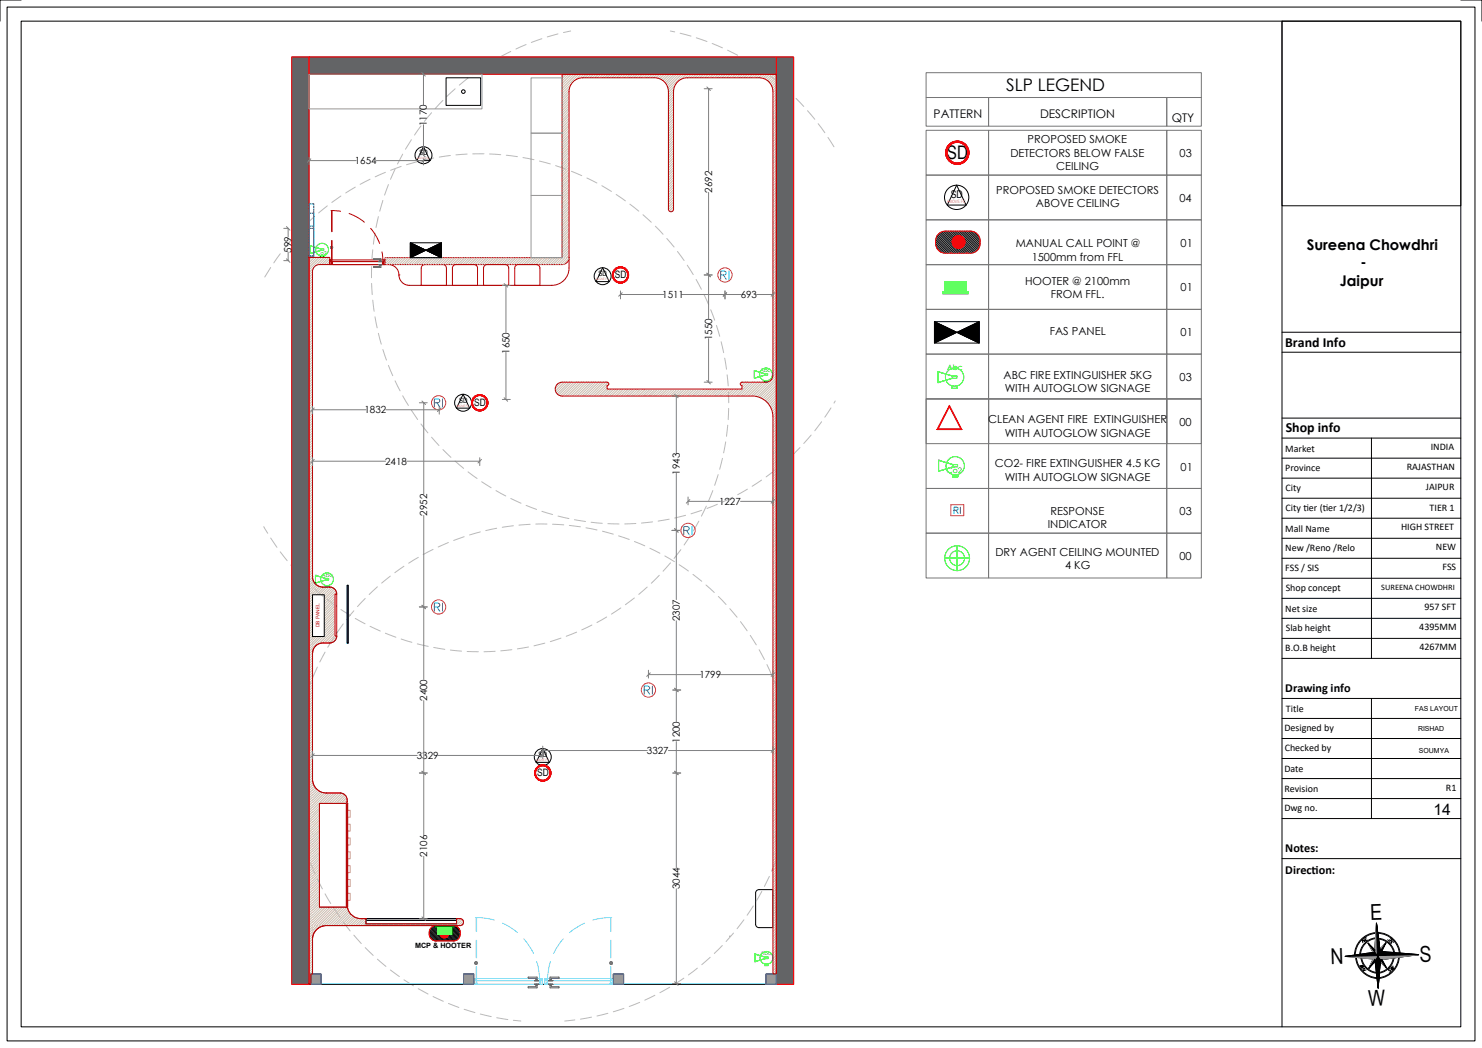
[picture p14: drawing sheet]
<svg xmlns="http://www.w3.org/2000/svg" width="420mm" height="297mm" viewBox="0 0 420 297" stroke-linecap="round" stroke-linejoin="round" font-family="sans-serif">
<defs><g id="words">
<g font-size="6.2">
<text x="388.4" y="260.6" transform="rotate(-2 388.4 260.6)">E</text>
<text x="380.6" y="268.6" transform="rotate(178 380.6 268.6)">N</text>
<text x="402.4" y="272.7" transform="rotate(-2 402.4 272.7)">S</text>
<text x="387.8" y="285.1" transform="rotate(-2 387.8 285.1)">W</text>
</g>
<text font-size="5.3" x="268.4" y="45.1">SD</text>
<text font-size="4.9" x="285.2" y="25.9">SLP LEGEND</text>
<text font-size="4.5" x="406.2" y="231">14</text>
<g font-size="4.2">
<text x="370.3" y="70.8">Sureena Chowdhri</text>
<text x="385.5" y="75.8">-</text>
<text x="379.7" y="80.9">Jaipur</text>
</g>
<g font-size="3.9">
<text x="364.2" y="98.3">Brand Info</text>
<text x="364.4" y="122.3">Shop info</text>
</g>
<g font-size="3.5">
<text x="364.3" y="196">Drawing info</text>
<text x="364.3" y="241.6">Notes:</text>
<text x="364.3" y="247.6">Direct</text>
<text x="371.7" y="247.6">ion:</text>
</g>
<g font-size="3.4">
<text x="264.6" y="33.3">PATTERN</text>
<text x="294.7" y="33.4">DESCRIPTION</text>
<text x="332.1" y="34.6">QTY</text>
</g>
<g font-size="3.2" fill="#ff007f">
<text x="204.2" y="79.1">RI</text>
<text x="123.1" y="115.4">RI</text>
<text x="193.8" y="151.5">RI</text>
<text x="123.1" y="173.2">RI</text>
<text x="182.6" y="196.8">RI</text>
</g>
<g font-size="3.1">
<text x="291.2" y="40.6">PROPOSED SMOKE</text>
<text x="286.3" y="44.4">DETECTORS BELOW FALSE</text>
<text x="334.3" y="44.5">03</text>
<text x="299.3" y="48.3">CEILING</text>
<text x="282.3" y="55">PROPOSED SMOKE DETECTORS</text>
<text x="293.6" y="58.8">ABOVE CEILING</text>
<text x="334.3" y="57.2">04</text>
<text x="287.9" y="70">MANUAL CALL POINT @</text>
<text x="334.6" y="69.9">01</text>
<text x="292.4" y="73.9">1500mm from FFL</text>
<text x="290.5" y="80.7">HOOTER @ 2100mm</text>
<text x="334.6" y="82.6">01</text>
<text x="297.8" y="84.5">FROM FFL.</text>
<text x="297.5" y="95">FAS PANEL</text>
<text x="334.6" y="95.3">01</text>
<text x="284.4" y="107.4">ABC FIRE EXTINGUISHER 5KG</text>
<text x="334.3" y="108">03</text>
<text x="284.7" y="111.1">WITH AUTOGLOW SIGNAGE</text>
<text x="280.1" y="120">CLEAN AGENT FIRE EXTINGUISHER</text>
<text x="284.7" y="123.8">WITH AUTOGLOW SIGNAGE</text>
<text x="334.3" y="120.6">00</text>
<text x="281.9" y="132.4">CO2- FIRE EXTINGUISHER 4.5 KG</text>
<text x="284.7" y="136.2">WITH AUTOGLOW SIGNAGE</text>
<text x="334.6" y="133.3">01</text>
<text x="296.9" y="149.7">INDICATOR</text>
<text x="297.7" y="145.9">RESPONSE</text>
<text x="334.3" y="146">03</text>
<text x="282.1" y="157.6">DRY AGENT CEILING MOUNTED</text>
<text x="301.9" y="161.3">4 KG</text>
<text x="334.3" y="158.7">00</text>
</g>
<text font-size="3" x="269.5" y="56">SD</text>
<g font-size="2.9">
<text x="174.2" y="78.9">SD</text>
<text x="134.4" y="115.1">SD</text>
<text x="152.2" y="220">SD</text>
</g>
<g font-size="2.8">
<text x="121" y="35.8" transform="rotate(-90 121 35.8)">1170</text>
<text x="100.6" y="46.5">1654</text>
<text x="201.8" y="54.6" transform="rotate(-90 201.8 54.6)">2692</text>
<text x="82.7" y="71.6" transform="rotate(-90 82.7 71.6)">599</text>
<text x="187.7" y="84.4">1511</text>
<text x="209.9" y="84.4">693</text>
<text x="144.3" y="100.3" transform="rotate(-90 144.3 100.3)">1650</text>
<text x="201.8" y="96.4" transform="rotate(-90 201.8 96.4)">1550</text>
<text x="103.3" y="117.1">1832</text>
<text x="109.2" y="131.7">2418</text>
<text x="364.2" y="128">Market</text>
<text x="405.5" y="127.6">INDIA</text>
<text x="192.7" y="134.5" transform="rotate(-90 192.7 134.5)">1943</text>
<text x="364.2" y="133.6">Province</text>
<text x="398.7" y="133.2">RAJASTHAN</text>
<text x="203.8" y="143.1">1227</text>
<text x="364.3" y="139">City</text>
<text x="404.1" y="138.9">JAIPUR</text>
<text x="121.1" y="146.1" transform="rotate(-90 121.1 146.1)">2952</text>
<text x="364.3" y="144.8">City t</text>
<text x="369.4" y="144.8">ier (t</text>
<text x="374.9" y="144.8">ier 1/2/3)</text>
<text x="405.2" y="144.7">TIER 1</text>
<text x="364.2" y="150.6">Mall Name</text>
<text x="397.1" y="150.2">HIGH STREET</text>
<text x="406.9" y="155.9">NEW</text>
<text x="364.2" y="161.9">FSS / SIS</text>
<text x="364.2" y="156.2">New /Reno /Relo</text>
<text x="408.8" y="161.6">FSS</text>
<text x="364.4" y="167.4">Shop concept</text>
<text x="364.2" y="173.3">Net size</text>
<text x="403.7" y="172.9">957 SFT</text>
<text x="192.7" y="176" transform="rotate(-90 192.7 176)">2307</text>
<text x="364.4" y="178.8">Slab height</text>
<text x="402.2" y="178.6">4395MM</text>
<text x="364.2" y="184.5">B.O.B height</text>
<text x="402.2" y="184.3">4267MM</text>
<text x="198.2" y="192.1">1799</text>
<text x="121.1" y="198.6" transform="rotate(-90 121.1 198.6)">2400</text>
<text x="364.4" y="201.7">Title</text>
<text x="364" y="207.2">Designed by</text>
<text x="118.1" y="215.1">3329</text>
<text x="183.3" y="213.7">3327</text>
<text x="192.7" y="210.5" transform="rotate(-90 192.7 210.5)">1200</text>
<text x="364.1" y="212.8">Checked by</text>
<text x="364" y="218.7">Date</text>
<text x="364" y="224.4">Revision</text>
<text x="409.8" y="224">R1</text>
<text x="364" y="229.8">Dwg no.</text>
<text x="121.1" y="242.8" transform="rotate(-90 121.1 242.8)">2106</text>
<text x="192.7" y="252" transform="rotate(-90 192.7 252)">3044</text>
</g>
<text font-size="2.5" fill="#003fff" x="270.4" y="145.5">RI</text>
<text font-size="2.4" x="391.5" y="167.1">SUREENA CHOWDHRI</text>
<g font-size="2.2" fill="#0f0">
<text x="268.4" y="104.8">Abc</text>
<text x="268.3" y="134">Co2</text>
</g>
<g font-size="2.1">
<text x="118.9" y="44">SD</text>
<text x="169.6" y="78.3">SD</text>
<text x="130.1" y="114.2">SD</text>
<text x="152.7" y="214.6">SD</text>
<text x="117.6" y="268.8">MCP &amp; HOOTER</text>
</g>
<g font-size="2">
<text x="401" y="201.4">FAS LAYOUT</text>
<text x="401.9" y="207.3">RISHAD</text>
<text x="402.1" y="213.4">SOUMYA</text>
</g>
<g font-size="1.5" fill="#0f0">
<text x="89.6" y="72.1">Co2</text>
<text x="215.4" y="105.3">Abc</text>
<text x="91.2" y="163.6">Abc</text>
<text x="215.6" y="270.6">Abc</text>
</g>
<text font-size="1.4" fill="#f00" x="90.6" y="177.7" transform="rotate(-90 90.6 177.7)">DB PANEL</text>
<text font-size="1.3" fill="#f0f" x="268.4" y="57.5">ABOVE FC</text>
<g font-size="1.3">
<text x="386.2" y="267.2" transform="rotate(-31 386.2 267.2)">NE</text>
<text x="395" y="267.1" transform="rotate(-128 395 267.1)">SE</text>
<text x="387.1" y="274.9" transform="rotate(-123 387.1 274.9)">NW</text>
<text x="393.8" y="275.6" transform="rotate(-38 393.8 275.6)">SW</text>
</g>
<g font-size=".9" fill="#f0f">
<text x="118.1" y="45.1">ABOVE FC</text>
<text x="168.9" y="79.3">ABOVE FC</text>
<text x="129.3" y="115.2">ABOVE FC</text>
<text x="151.9" y="215.6">ABOVE FC</text>
</g>
</g></defs>
<!-- layer: SLP -->
<g fill="none" stroke="#000" stroke-width=".28">
<path d="M121.6 264.3l2.5 2.4M121.6 264.6l2.1 2.1M121.6 265l1.7 1.7M121.7 263.9l2.7 2.8M121.7 263.6l3.1 3.1M121.8 265.4l1.1 1.2M121.8 263.4l3.3 3.3M122 263.2l3.5 3.5M122.1 263l3.7 3.7M122.3 262.8l3.9 3.9M122.5 262.6l2.2 2.2M122.7 262.5l1.9 1.9"/>
<path d="M123 262.4l1.7 1.7M123.2 262.3l1.6 1.6M123.6 262.3l1.4 1.4M123.9 262.3l1.2 1.2M124.3 262.3l1 1.1M124.6 262.3l1 1M125 262.3l.9 1M125.3 262.3l1.1 1M125.6 265.8l.9 .9M125.7 262.3l4 4M126 265.8l.9 .9M126 262.3l3.9 3.8"/>
<path d="M126.3 265.7l.9 1M126.4 262.3l3.6 3.7M126.5 265.6l1.1 1.1M126.7 262.3l3.5 3.4M126.7 265.5l1.2 1.2M126.9 265.3l1.4 1.4M127.1 265.1l1.6 1.6M127.1 264.1l2.4 2.3M127.1 262.3l3.2 3.2M127.1 264.8l1.9 1.8M127.2 264.5l2 2M127.4 262.3l3 3"/>
<path d="M127.8 262.3l2.6 2.6M128.1 262.3l2.3 2.3M128.5 262.3l1.9 1.9M128.9 262.3l1.5 1.6M129.4 262.5l.8 .8"/>
</g>
<g fill="none" stroke="#f00" stroke-width=".28">
<path d="M122.2 262.9l1.3-.6h5a2.2 2.2 0 0 1 2 2.2 2.2 2.2 0 0 1-2 2.2h-4.9a2.25 2.25 0 0 1-1.9-1.5 2.25 2.25 0 0 1 .5-2.3z"/>
<circle cx="125.9" cy="264.5" r="1.26"/>
</g>
<circle cx="125.9" cy="264.5" r="1.26" fill="#f00"/>
<circle cx="125.9" cy="264.5" r="1.26" fill="none" stroke="#f00" stroke-width=".28"/>
<!-- layer: WALL -->
<path d="M87.6 16.2h132.4" fill="none" stroke="#f00" stroke-width=".28"/>
<!-- layer: FUR 1 -->
<path d="M214.1 253.1a.97 .97 0 0 1 1-1h3.9v10.8h-3.9M214.1 253.1v8.8M206.9 265.3h.1M214.1 261.9a.98 .98 0 0 0 1 1" fill="none" stroke="#000" stroke-width=".28"/>
<!-- layer: 0 -->
<path d="M98.3 237.5h1v1.9h-1zM98.3 233.6h1v1.9h-1zM98.3 229.6h1v2h-1zM98.3 253.2h1v1.9h-1zM98.3 249.2h1v2h-1zM98.3 245.3h1v2h-1zM98.3 241.4h1v2h-1z" fill="none" stroke="#dda56e" stroke-width=".28"/>
<!-- layer: PARTITION -->
<path d="M98.1 227.7h.5v29.4h-.5z" fill="none" stroke="#b80000" stroke-width=".28"/>
<path d="M98.3 227.7v29.4" fill="none" stroke="#b80000" stroke-width=".41"/>
<g fill="none" stroke="#0f0" stroke-width=".28">
<path d="M88 69.7h.1M88 69.7v2.1l2.8-.8M88 71.8h.1M88 69.7l2.8 .8M90.8 72.6h1v.3h-1zM90.8 70.5h.9v.5h-.9zM90.8 70.5h.1M90.8 71h.1M213.8 105h.1M213.8 105v2.2l2.8-.9M213.8 107.2h.1M213.8 105l2.8 .9"/>
<path d="M216.6 107.9h1v.4h-1zM216.6 105.9h1v.4h-1zM216.6 105.9h.1M216.6 106.3h.1M89.4 163.1h.1M89.4 163.1v2.1l2.9-.8M89.4 165.2h.1M89.4 163.1l2.9 .8M92.2 166h1v.3h-1zM92.3 163.9h.8v.5h-.8zM92.3 163.9h.1M92.3 164.4h.1"/>
<path d="M213.9 270.4h.1M213.9 270.4v2.1l2.9-.8M213.9 272.5h.1M213.9 270.4l2.9 .8M216.7 273.3h1.1v.4h-1.1zM216.8 271.2h.9v.5h-.9zM216.8 271.2h.1M216.8 271.7h.1"/>
<circle cx="91.3" cy="70.8" r="1.81"/>
<circle cx="217.1" cy="106.1" r="1.81"/>
<circle cx="92.7" cy="164.2" r="1.81"/>
<circle cx="217.2" cy="271.4" r="1.81"/>
</g>
<!-- layer: SLP -->
<path d="M124 262.7h4.1v2.1h-4.1z" fill="none" stroke="#0f0" stroke-width=".28"/>
<path d="M124 262.7h4.1v2.1h-4.1z" fill-rule="evenodd" fill="#0f0"/>
<path d="M123.5 262.3h5.1v.4h-5.1zM124 262.7h4.1v2.1h-4.1z" fill="none" stroke="#0f0" stroke-width=".28"/>
<!-- layer: SIGNAGE -->
<path d="M103.7 260.3h25.7v.6h-25.7z" fill="none" stroke="#000" stroke-width=".28"/>
<!-- layer: SLP -->
<g fill="none" stroke="#000" stroke-width=".28">
<path d="M120 41.6l1.9 3.9h-3.7zM170.8 75.9l1.8 3.9h-3.7zM131.2 111.7l1.9 4h-3.7zM153.8 212.1l1.9 4h-3.7z"/>
<circle cx="120" cy="44" r="2.4"/>
<circle cx="170.8" cy="78.3" r="2.4"/>
<circle cx="131.2" cy="114.1" r="2.4"/>
<circle cx="153.8" cy="214.5" r="2.4"/>
</g>
<!-- layer: SD -->
<g fill="none" stroke="#f00" stroke-width=".28">
<circle cx="175.8" cy="77.9" r="2.24"/>
<circle cx="175.8" cy="77.9" r="2.08"/>
<circle cx="175.8" cy="77.9" r="2.26"/>
<circle cx="175.8" cy="77.9" r="2.18"/>
<circle cx="175.8" cy="77.9" r="2.22"/>
<circle cx="175.8" cy="77.9" r="2.28"/>
<circle cx="175.8" cy="77.9" r="2.12"/>
<circle cx="175.8" cy="77.9" r="2.16"/>
<circle cx="175.8" cy="77.9" r="2.2"/>
<circle cx="175.8" cy="77.9" r="2.1"/>
<circle cx="175.8" cy="77.9" r="2.14"/>
<circle cx="175.8" cy="77.9" r="2.06"/>
<circle cx="175.8" cy="77.9" r="2.3"/>
<circle cx="175.8" cy="77.9" r="2.04"/>
<circle cx="175.8" cy="77.9" r="2.32"/>
<circle cx="136" cy="114.1" r="2.24"/>
<circle cx="136" cy="114.1" r="2.12"/>
<circle cx="136" cy="114.1" r="2.18"/>
<circle cx="136" cy="114.1" r="2.08"/>
<circle cx="136" cy="114.1" r="2.26"/>
<circle cx="136" cy="114.1" r="2.22"/>
<circle cx="136" cy="114.1" r="2.28"/>
<circle cx="136" cy="114.1" r="2.1"/>
<circle cx="136" cy="114.1" r="2.06"/>
<circle cx="136" cy="114.1" r="2.14"/>
<circle cx="136" cy="114.1" r="2.2"/>
<circle cx="136" cy="114.1" r="2.16"/>
<circle cx="136" cy="114.1" r="2.3"/>
<circle cx="136" cy="114.1" r="2.32"/>
<circle cx="136" cy="114.1" r="2.04"/>
<circle cx="153.8" cy="219.1" r="2.24"/>
<circle cx="153.8" cy="219.1" r="2.18"/>
<circle cx="153.8" cy="219.1" r="2.12"/>
<circle cx="153.8" cy="219.1" r="2.08"/>
<circle cx="153.8" cy="219.1" r="2.26"/>
<circle cx="153.8" cy="219.1" r="2.22"/>
<circle cx="153.8" cy="219.1" r="2.28"/>
<circle cx="153.8" cy="219.1" r="2.2"/>
<circle cx="153.8" cy="219.1" r="2.1"/>
<circle cx="153.8" cy="219.1" r="2.16"/>
<circle cx="153.8" cy="219.1" r="2.06"/>
<circle cx="153.8" cy="219.1" r="2.14"/>
<circle cx="153.8" cy="219.1" r="2.3"/>
<circle cx="153.8" cy="219.1" r="2.32"/>
<circle cx="153.8" cy="219.1" r="2.04"/>
</g>
<g fill="none" stroke="#bababa" stroke-width=".28">
<path d="M136.5 19.3l-2.6 1.9M140.6 16.8l-2.8 1.7M144.8 14.6l-2.9 1.4M149.1 12.6l-2.9 1.3M153.6 11l-3 1M158.1 9.6l-3 .9M161.7 8.8l-2 .4M190 8.8l1.2 .2M192.8 9.4l3 .8M197.3 10.7l3.1 1.1M201.8 12.3l2.9 1.3M206.2 14.2l2.8 1.4"/>
<path d="M210.4 16.4l2.8 1.6M214.5 18.9l2.6 1.8M116.6 39.6l-1.7 2.7M119.3 35.7l-1.8 2.6M122.3 32l-2 2.4M125.5 28.4l-2.2 2.4M129 25.2l-2.4 2.1M132.6 22.1l-2.4 2M218.4 21.6l2.5 2M222.1 24.6l2.4 2.2M225.6 27.9l2.2 2.3M228.9 31.4l2 2.4"/>
<path d="M231.9 35l1.9 2.6M234.6 38.9l1.7 2.7M92.8 58.3l-2.5 2M96.6 55.5l-2.6 1.9M100.7 53l-2.7 1.7M104.9 50.8l-2.8 1.4M108.5 56.8l-.9 3.1M109.2 48.8l-2.9 1.3M110.1 52.3l-1.1 3M112 47.9l-1.3 2.9M113.7 47.2l-3 1.1M114.1 43.7l-1.5 2.8"/>
<path d="M118.3 45.8l-3.1 .9M122.9 44.8l-3.1 .6M127.6 44.1l-3.1 .4M132.4 43.7l-3.2 .2M137.2 43.6h-3.2M138.7 43.6l3.2 .2M143.5 44l3.1 .4M148.2 44.7l3.1 .6M152.9 45.6l3.1 .9M157.5 46.9l3 1.1M162 48.5l2.9 1.3M166.3 50.4l2.9 1.5"/>
<path d="M170.6 52.6l2.7 1.7M174.6 55.1l2.6 1.8M178.5 57.9l2.5 1.9M76.7 75.8l-1.7 2.7M79.4 71.9l-1.8 2.6M82.4 68.2l-2 2.4M85.6 64.7l-2.1 2.3M89.1 61.4l-2.3 2.1M105.3 75.5v3.2M105.6 70.8l-.2 3.2M106.3 66.1l-.5 3.1M107.2 61.4l-.6 3.1"/>
<path d="M182.2 60.9l2.4 2.1M185.7 64.1l2.2 2.3M189 67.6l2 2.4M192 71.3l1.9 2.5M194.8 75.2l1.7 2.6M197.3 79.2l1.5 2.8M105.3 80.3l.2 3.2M105.6 85.1l.4 3.1M106.3 89.8l.6 3.1M107.2 94.5l.9 3M108.5 99.1l1 3M199.5 83.4l1.3 2.9"/>
<path d="M201.4 87.8l1.1 3M203 92.3l1 3M204.4 96.8l.7 3.1M110.1 103.6l1.2 2.9M112 107.9l1.4 2.9M114.1 112.2l1.6 2.7M116.6 116.3l1.8 2.6M205.4 101.5l.5 3.1M206.1 106.2l.3 3.2M206.5 111v3.1M206.5 115.7l-.1 3.2M232.8 119.5l-1.9 2.6"/>
<path d="M235.5 115.6l-1.7 2.6M236.7 113.6l-.4 .6M119.3 120.2l2 2.5M122.3 123.9l2.1 2.4M125.5 127.4l2.3 2.2M129 130.7l2.4 2M132.6 133.7l2.6 1.9M136.5 136.5l2.7 1.7M140.6 139l2.7 1.6M202 139l-1.2 3M203.5 134.5l-1 3M204.7 129.9l-.7 3.1"/>
<path d="M205.7 125.2l-.6 3.1M206.2 120.5l-.3 3.1M211.8 138.6l-2.8 1.6M215.8 136.1l-2.6 1.7M219.7 133.2l-2.6 2M223.3 130.1l-2.4 2.1M226.7 126.8l-2.2 2.3M229.9 123.3l-2.1 2.4M74.8 149.2l1.1 1.9M76.7 152.5l1.8 2.6M79.4 156.4l2 2.5M118.5 158l-2.7 1.6"/>
<path d="M122.7 155.7l-2.8 1.5M127.1 153.7l-2.9 1.3M131.5 152.1l-2.9 1.1M136.1 150.7l-3 .9M140.8 149.7l-3.1 .7M144.8 141.3l2.9 1.3M145.5 149l-3.2 .4M149.1 143.2l3 1.2M150.2 148.6l-3.1 .2M151.8 148.5h3.2M153.6 144.9l3 .9M156.6 148.6l3.2 .1"/>
<path d="M158.1 146.3l3.1 .7M161.3 148.9l3.2 .4M162.8 147.3l3.1 .5M166.1 149.6l3.1 .6M167.5 148l3.2 .3M170.7 150.5l3.1 .9M172.3 148.4l3.1 .1M175.3 151.9l3 1M179.8 153.5l2.9 1.2M180.2 148.4l-3.2 .1M184.2 155.4l2.8 1.4M184.9 147.9l-3.1 .3"/>
<path d="M188.4 157.6l2.7 1.6M189.7 147.1l-3.2 .6M190 159.5l-2.1 2.4M193 155.8l-2 2.5M194.3 146l-3.1 .8M195.6 151.8l-1.7 2.7M198 147.7l-1.5 2.8M198.9 144.6l-3.1 1M200.2 143.4l-1.4 2.9M203.3 142.9l-2.9 1.2M207.6 140.9l-2.9 1.4M82.4 160.1l2.1 2.4"/>
<path d="M85.6 163.6l2.3 2.2M89.1 166.9l2.4 2.1M92.8 169.9l2.5 1.9M96.6 172.7l2.7 1.7M97.3 176.8l-1.8 2.6M100.3 173.1l-2.1 2.5M100.7 175.3l2.8 1.5M103.5 169.6l-2.2 2.3M104.9 177.5l2.9 1.3M107 166.3l-2.4 2.2M109.2 179.4l3 1.2M110.6 163.3l-2.4 2"/>
<path d="M114.5 160.5l-2.6 1.8M163.4 179.1l-2.9 1.2M167.7 177.1l-2.8 1.4M171.9 174.9l-2.7 1.5M175.9 172.3l-2.6 1.7M179.8 169.5l-2.6 1.9M183.4 166.4l-2.4 2.1M186.8 163l-2.2 2.3M192.5 160l2.6 1.8M196.4 162.8l2.5 1.9M200.1 165.8l2.3 2.1M203.6 169l2.2 2.3"/>
<path d="M206.8 172.5l2.1 2.4M209.9 176.2l1.8 2.6M86.5 197.9l-.9 3.1M88.1 193.4l-1.1 3M89.9 189.1l-1.3 2.9M92.1 184.8l-1.5 2.8M94.6 180.7l-1.7 2.7M113.7 181.1l3 .9M118.3 182.5l3.1 .7M122.9 183.5l3.2 .5M127.6 184.2l3.2 .3M132.4 184.6l3.2 .1"/>
<path d="M140.3 184.6l-3.1 .1M145.1 184.1l-3.2 .4M149.8 183.4l-3.2 .5M154.4 182.3l-3.1 .7M159 180.8l-3 1M212.6 180.1l1.7 2.7M215.1 184.1l1.5 2.8M217.3 188.3l1.4 2.9M219.3 192.7l1.1 3M220.9 197.2l.9 3M83.3 216.7v3.2M83.6 211.9l-.2 3.2"/>
<path d="M84.3 207.2l-.5 3.1M85.2 202.5l-.7 3.1M222.2 201.8l.7 3M223.2 206.4l.5 3.1M223.9 211.1l.3 3.2M224.3 215.9l.1 3.2M83.3 221.5l.2 3.1M83.6 226.2l.4 3.2M84.3 230.9l.6 3.2M85.2 235.6l.8 3.1M221.4 239.4l-1 3M222.6 234.8l-.8 3.1"/>
<path d="M223.5 230.1l-.6 3.2M224.1 225.4l-.4 3.2M224.4 220.6l-.2 3.2M86.5 240.2l1 3M88.1 244.7l1.2 2.9M89.9 249.1l1.5 2.8M92.1 253.3l1.6 2.8M94.6 257.4l1.7 2.6M213.5 256.7l-1.8 2.7M215.9 252.6l-1.6 2.8M218 248.4l-1.4 2.8M219.9 243.9l-1.2 3"/>
<path d="M97.3 261.3l1.9 2.5M100.3 265l2.1 2.4M103.5 268.6l2.3 2.2M107 271.8l2.4 2.1M110.6 274.9l2.6 1.9M114.5 277.7l2.7 1.7M189.8 279.8l-2.8 1.5M193.8 277.2l-2.7 1.8M197.6 274.4l-2.5 1.9M201.3 271.3l-2.4 2.1M204.7 268l-2.3 2.2M207.9 264.4l-2.1 2.4"/>
<path d="M210.8 260.7l-1.9 2.5M118.5 280.2l2.8 1.5M122.7 282.4l2.9 1.4M127.1 284.4l2.9 1.1M131.5 286l3.1 1M136.1 287.4l3.1 .7M140.8 288.4l3.1 .5M145.5 289.2l2.1 .2M162.9 289l-2.9 .4M167.6 288.3l-3.1 .5M172.3 287.2l-3.1 .7M176.8 285.8l-3 .9"/>
<path d="M181.3 284.1l-3 1.1M185.6 282.1l-2.9 1.3"/>
</g>
<!-- layer: BASE LINE -->
<path d="M103.7 260.3h25.7v1.5h-25.7zM220 279h4.9" fill="none" stroke="#000" stroke-width=".28"/>
<!-- layer: PARTITION HAT -->
<g fill="none" stroke="#cbbba9" stroke-width=".28">
<path d="M159.8 21.1l-.5 .5M160.5 21.1l-1.2 1.2M161.2 21.1l-1.8 1.8M161.3 25.9l-2 1.9M161.3 26.5l-2 2M161.3 27.3l-2 1.9M161.3 27.9l-2 2M161.3 28.6l-2 2M161.3 29.3l-2 2M161.3 30l-2 2M161.3 30.7l-2 2M161.3 31.4l-2 2"/>
<path d="M161.3 32.1l-2 2M161.3 32.8l-2 1.9M161.3 33.5l-2 1.9M161.3 34.2l-2 1.9M161.3 34.9l-2 1.9M161.3 35.6l-2 1.9M161.3 36.2l-2 2M161.3 37l-2 1.9M161.3 37.6l-2 2M161.3 38.3l-2 2M161.3 39l-2 2M161.3 39.7l-2 2"/>
<path d="M161.4 25.1l-2.1 2M161.9 23.9l-2.6 2.5M161.9 21.1l-2.5 2.5M162.6 21.1l-3.2 3.2M163.3 21.1l-3.9 3.9M164 21.1l-4.7 4.6M164.7 21.1l-1.6 1.6M165.4 21.1l-1.1 1M166.1 21.1l-1 .9M166.8 21.1l-1 .9M167.5 21.1l-1 .9M168.1 21.1l-.9 .9"/>
<path d="M168.8 21.1l-.9 .9M169.5 21.1l-.9 .9M170.2 21.1l-1 .9M170.9 21.1l-.9 .9M171.6 21.1l-1 .9M172.3 21.1l-1 .9M173 21.1l-1 .9M173.7 21.1l-1 .9M174.4 21.1l-1 .9M175.1 21.1l-1 .9M175.8 21.1l-1 .9M176.5 21.1l-1 .9"/>
<path d="M177.2 21.1l-1 .9M177.9 21.1l-1 .9M178.5 21.1l-.9 .9M179.2 21.1l-.9 .9M179.9 21.1l-1 .9M180.6 21.1l-.9 .9M181.3 21.1l-1 .9M182 21.1l-1 .9M182.7 21.1l-1 .9M183.4 21.1l-1 .9M184.1 21.1l-1 .9M184.8 21.1l-1 .9"/>
<path d="M185.5 21.1l-1 .9M186.2 21.1l-1 .9M186.9 21.1l-1 .9M187.6 21.1l-1.1 1M188.2 21.1l-1.2 1.2M189 21.1l-1.5 1.5M189.6 21.1l-1.7 1.7M190.3 21.1l-2.1 2.1M190.9 26l-1.5 1.5M190.9 26.7l-1.5 1.5M190.9 27.4l-1.5 1.5M190.9 28.1l-1.5 1.5"/>
<path d="M190.9 28.8l-1.5 1.5M190.9 29.5l-1.5 1.5M190.9 30.2l-1.5 1.5M190.9 30.9l-1.5 1.5M190.9 31.6l-1.5 1.4M190.9 32.3l-1.5 1.5M190.9 33l-1.5 1.4M190.9 33.7l-1.5 1.4M190.9 34.4l-1.5 1.4M190.9 35l-1.5 1.5M190.9 35.7l-1.5 1.5M190.9 36.4l-1.5 1.5"/>
<path d="M190.9 37.1l-1.5 1.5M190.9 37.8l-1.5 1.5M190.9 38.5l-1.5 1.5M190.9 39.2l-1.5 1.5M190.9 39.9l-1.5 1.5M191 25.3l-1.6 1.5M191 21.1l-2.4 2.4M191.3 24.3l-1.9 1.8M191.7 21.1l-2.9 2.8M192.4 21.1l-3.3 3.3M193.1 21.1l-3.8 3.8M193.8 21.1l-4.4 4.4"/>
<path d="M194.5 21.1l-1.4 1.3M195.2 21.1l-1.1 1M195.9 21.1l-1 .9M196.6 21.1l-1 .9M197.3 21.1l-1 .9M197.9 21.1l-.9 .9M198.7 21.1l-1 .9M199.3 21.1l-1 .9M200 21.1l-.9 .9M200.7 21.1l-1 .9M201.4 21.1l-1 .9M202.1 21.1l-1 .9"/>
<path d="M202.8 21.1l-1 .9M203.5 21.1l-1 .9M204.2 21.1l-1 .9M204.9 21.1l-1 .9M205.6 21.1l-1 .9M206.3 21.1l-1 .9M207 21.1l-1 .9M207.6 21.1l-.9 .9M208.4 21.1l-1 .9M209 21.1l-.9 .9M209.7 21.1l-.9 .9M210.4 21.1l-1 .9"/>
<path d="M211.1 21.1l-1 .9M211.8 21.1l-1 .9M212.5 21.1l-1 .9M213.2 21.1l-1 .9M213.9 21.1l-1 .9M214.6 21.1l-1 .9M215.3 21.1l-1 .9M216 21.1l-1 .9M216.7 21.1l-1.1 1M217.3 21.1l-1.1 1.1M218.1 21.1l-1.4 1.3M218.7 21.1l-1.5 1.5"/>
<path d="M219.4 21.1l-1.8 1.8M220 21.2l-2 2M220 21.9l-1.7 1.7M220 22.6l-1.5 1.4M220 23.2l-1.2 1.3M220 24l-1.1 1M220 24.6l-1 1M220 25.3l-1 1M220 26l-1 1M220 26.7l-1 1M220 27.4l-1 1M220 28.1l-1 1"/>
<path d="M220 28.8l-1 1M220 29.5l-1 1M220 30.2l-1 1M220 30.9l-1 .9M220 31.6l-1 .9M220 32.3l-1 .9M220 32.9l-1 1M220 33.7l-1 .9M220 34.3l-1 1M220 35l-1 1M220 35.7l-1 1M220 36.4l-1 1"/>
<path d="M220 37.1l-1 1M220 37.8l-1 1M220 38.5l-1 1M220 39.2l-1 1M220 39.9l-1 1M161.3 40.4l-2 2M161.3 41.1l-2 2M161.3 41.8l-2 2M161.3 42.5l-2 1.9M161.3 43.2l-2 1.9M161.3 43.9l-2 1.9M161.3 44.6l-2 1.9"/>
<path d="M161.3 45.3l-2 1.9M161.3 45.9l-2 2M161.3 46.7l-2 1.9M161.3 47.3l-2 2M161.3 48l-2 2M161.3 48.7l-2 2M161.3 49.4l-2 2M161.3 50.1l-2 2M161.3 50.8l-2 2M161.3 51.5l-2 2M161.3 52.2l-2 2M161.3 52.9l-2 1.9"/>
<path d="M161.3 53.6l-2 1.9M161.3 54.3l-2 1.9M161.3 55l-2 1.9M161.3 55.6l-2 2M161.3 56.4l-2 1.9M161.3 57l-2 2M161.3 57.7l-2 2M161.3 58.4l-2 2M161.3 59.1l-2 2M161.3 59.8l-2 2M190.9 40.6l-1.5 1.5M190.9 41.3l-1.5 1.4"/>
<path d="M190.9 42l-1.5 1.5M190.9 42.7l-1.5 1.4M190.9 43.4l-1.5 1.4M190.9 44.1l-1.5 1.4M190.9 44.8l-1.5 1.4M190.9 45.4l-1.5 1.5M190.9 46.1l-1.5 1.5M190.9 46.8l-1.5 1.5M190.9 47.5l-1.5 1.5M190.9 48.2l-1.5 1.5M190.9 48.9l-1.5 1.5M190.9 49.6l-1.5 1.5"/>
<path d="M190.9 50.3l-1.5 1.5M190.9 51l-1.5 1.4M190.9 51.7l-1.5 1.5M190.9 52.4l-1.5 1.4M190.9 53.1l-1.5 1.4M190.9 53.8l-1.5 1.4M190.9 54.5l-1.5 1.4M190.9 55.1l-1.5 1.5M190.9 55.9l-1.5 1.4M190.9 56.5l-1.5 1.5M190.9 57.2l-1.5 1.5M190.9 57.9l-1.5 1.5"/>
<path d="M190.9 58.6l-1.2 1.2M190.9 59.3l-.7 .7M220 40.6l-1 1M220 41.3l-1 .9M220 42l-1 .9M220 42.6l-1 1M220 43.4l-1 .9M220 44l-1 1M220 44.7l-1 1M220 45.4l-1 1M220 46.1l-1 1M220 46.8l-1 1"/>
<path d="M220 47.5l-1 1M220 48.2l-1 1M220 48.9l-1 1M220 49.6l-1 1M220 50.3l-1 1M220 51l-1 .9M220 51.7l-1 .9M220 52.3l-1 1M220 53.1l-1 .9M220 53.7l-1 1M220 54.4l-1 1M220 55.1l-1 1"/>
<path d="M220 55.8l-1 1M220 56.5l-1 1M220 57.2l-1 1M220 57.9l-1 1M220 58.6l-1 1M220 59.3l-1 1M220 60l-1 1M161.3 60.5l-2 2M161.3 61.2l-2 2M161.3 61.9l-2 2M161.3 62.6l-2 1.9M161.3 63.3l-2 2"/>
<path d="M161.3 64l-2 1.9M161.3 64.7l-2 1.9M161.3 65.4l-2 1.9M161.3 66.1l-2 1.9M161.3 66.7l-2 2M161.3 67.4l-2 2M161.3 68.1l-2 2M161.3 68.8l-2 2M161.3 69.5l-2 2M161.3 70.2l-2 2M161.3 70.9l-2 2M161.3 71.6l-1.5 1.4"/>
<path d="M161.3 72.3l-.8 .7M161.3 73h-.1M220 60.7l-1 .9M220 61.4l-1 .9M220 62.1l-1 .9M220 62.8l-1 .9M220 63.4l-1 1M220 64.1l-1 1M220 64.8l-1 1M220 65.5l-1 1M220 66.2l-1 1M220 66.9l-1 1"/>
<path d="M220 67.6l-1 1M220 68.3l-1 1M220 69l-1 .9M220 69.7l-1 1M220 70.4l-1 .9M220 71.1l-1 .9M220 71.8l-1 .9M220 72.5l-1 .9M220 73.1l-1 1M220 73.8l-1 1M220 74.5l-1 1M220 75.2l-1 1"/>
<path d="M220 75.9l-1 1M220 76.6l-1 1M220 77.3l-1 1M220 78l-1 1M220 78.7l-1 1M220 79.4l-1 1M220 80.1l-1 .9M220 80.8l-1 .9M220 81.5l-1 .9M220 82.2l-1 .9M220 82.9l-1 .9M220 83.5l-1 1"/>
<path d="M220 84.2l-1 1M220 84.9l-1 1M220 85.6l-1 1M220 86.3l-1 1M220 87l-1 1M220 87.7l-1 1M220 88.4l-1 1M220 89.1l-1 1M220 89.8l-1 1M220 90.5l-1 .9M220 91.2l-1 .9M220 91.9l-1 .9"/>
<path d="M220 92.6l-1 .9M220 93.2l-1 1M220 93.9l-1 1M220 94.6l-1 1M220 95.3l-1 1M220 96l-1 1M220 96.7l-1 1M220 97.4l-1 1M220 98.1l-1 1M220 98.8l-1 1M220 99.5l-1 1M158.1 108.7l-.3 .4"/>
<path d="M159.2 108.3l-1.8 1.9M159.9 108.3l-2.5 2.5M160.6 108.3l-3 3M161.3 108.3l-3.4 3.4M162 108.3l-3.7 3.7M162.7 108.3l-3.9 3.9M163.4 108.3l-3.9 3.9M164.1 108.3l-4 3.9M164.8 108.3l-4 3.9M165.5 108.3l-4 3.9M166.1 108.3l-3.9 3.9M166.8 108.3l-3.9 3.9"/>
<path d="M167.5 108.3l-3.9 3.9M168.2 108.3l-3.9 3.9M168.9 108.3l-3.9 3.9M169.6 108.3l-3.9 3.9M170.3 108.3l-3.9 3.9M171 108.3l-3.9 3.9M171.7 108.3l-3.9 3.9M172.1 110l-2.3 2.2M172.3 108.4l-3.8 3.8M172.5 110.3l-2 1.9M172.5 108.8l-3.3 3.4M173.2 110.3l-2 1.9"/>
<path d="M173.9 110.3l-2 1.9M174.6 110.3l-2 1.9M175.3 110.3l-2 1.9M176 110.3l-2 1.9M176.7 110.3l-2 1.9M177.3 110.3l-1.9 1.9M178.1 110.3l-2 1.9M178.7 110.3l-1.9 1.9M179.4 110.3l-1.9 1.9M180.1 110.3l-1.9 1.9M180.8 110.3l-1.9 1.9M181.5 110.3l-1.9 1.9"/>
<path d="M182.2 110.3l-2 1.9M182.9 110.3l-2 1.9M183.4 110.5l-1.8 1.7M184 110.6l-1.7 1.6M184.7 110.6l-1.7 1.6M185.4 110.6l-1.7 1.6M186.1 110.6l-1.7 1.6M186.8 110.6l-1.7 1.6M187.5 110.6l-1.7 1.6M188.2 110.6l-1.7 1.6M188.8 110.6l-1.6 1.6M189.5 110.6l-1.6 1.6"/>
<path d="M190.2 110.6l-1.6 1.6M190.9 110.6l-1.6 1.6M191.6 110.6l-1.7 1.6M192.3 110.6l-1.7 1.6M193 110.6l-1.7 1.6M193.7 110.6l-1.7 1.6M194.4 110.6l-1.7 1.6M195.1 110.6l-1.7 1.6M195.8 110.6l-1.7 1.6M196.5 110.6l-1.7 1.6M197.2 110.6l-1.7 1.6M197.9 110.6l-1.7 1.6"/>
<path d="M198.6 110.6l-1.7 1.6M199.5 110.3l-1.9 1.9M200.2 110.3l-1.9 1.9M200.9 110.3l-1.9 1.9M201.6 110.3l-2 1.9M202.3 110.3l-2 1.9M203 110.3l-2 1.9M203.7 110.3l-2 1.9M204.4 110.3l-2 1.9M205.1 110.3l-2 1.9M205.8 110.3l-2 1.9M206.5 110.3l-2 1.9"/>
<path d="M207.2 110.3l-2 1.9M207.8 110.3l-1.9 1.9M208.5 110.3l-1.9 1.9M209.2 110.3l-1.9 1.9M209.9 110.3l-1.9 1.9M210.5 108.3l-.7 .7M211.2 108.3l-1 1M211.9 108.3l-1.6 1.6M212.6 108.3l-3.9 3.9M213.3 108.3l-4 3.9M214 108.3l-4 3.9M214.7 108.3l-4 3.9"/>
<path d="M215.3 108.3l-3.9 3.9M216.1 108.3l-4 3.9M216.7 108.3l-3.9 3.9M217.5 108.3l-4 3.9M220 100.2l-1 .9M220 100.9l-1 .9M220 101.6l-1 .9M220 102.3l-1 .9M220 102.9l-1 1M220 103.6l-1 1M220 104.3l-1 1M220 105l-1 1"/>
<path d="M220 105.7l-1 1M220 106.4l-5.9 5.9M220 107.1l-5.3 5.3M220 107.8l-4.8 4.8M220 108.5l-4.3 4.3M220 109.2l-3.8 3.9M220 109.9l-3.4 3.4M220 110.6l-3 3M220 111.3l-2.7 2.7M220 112l-2.3 2.3M220 112.6l-2 2.1M220 113.3l-1.8 1.8"/>
<path d="M220 114l-1.5 1.6M220 114.7l-1.3 1.4M220 115.4l-1.2 1.2M220 116.1l-1 1.1M220 116.8l-1 1M220 117.5l-1 1M220 118.2l-1 1M220 118.9l-1 1M220 119.6l-1 1M220 120.3l-1 1M220 121l-1 .9M220 121.7l-1 .9"/>
<path d="M220 122.3l-1 1M220 123l-1 1M220 123.7l-1 1M220 124.4l-1 1M220 125.1l-1 1M220 125.8l-1 1M220 126.5l-1 1M220 127.2l-1 1M220 127.9l-1 1M220 128.6l-1 1M220 129.3l-1 1M220 130l-1 1"/>
<path d="M220 130.7l-1 .9M220 131.4l-1 .9M220 132.1l-1 .9M220 132.7l-1 1M220 133.4l-1 1M220 134.1l-1 1M220 134.8l-1 1M220 135.5l-1 1M220 136.2l-1 1M220 136.9l-1 1M220 137.6l-1 1M220 138.3l-1 1"/>
<path d="M220 139l-1 1M220 139.7l-1 1M220 140.4l-1 .9M220 141.1l-1 .9M220 141.8l-1 .9M220 142.4l-1 1M220 143.2l-1 .9M220 143.8l-1 1M220 144.5l-1 1M220 145.2l-1 1M220 145.9l-1 1M220 146.6l-1 1"/>
<path d="M220 147.3l-1 1M220 148l-1 1M220 148.7l-1 1M220 149.4l-1 1M220 150.1l-1 1M220 150.8l-1 .9M220 151.5l-1 .9M220 152.1l-1 1M220 152.9l-1 .9M220 153.5l-1 1M220 154.2l-1 1M220 154.9l-1 1"/>
<path d="M220 155.6l-1 1M220 156.3l-1 1M220 157l-1 1M220 157.7l-1 1M220 158.4l-1 1M220 159.1l-1 1M220 159.8l-1 1M220 160.5l-1 .9M220 161.2l-1 1M220 161.8l-1 1M220 162.6l-1 .9M220 163.2l-1 1"/>
<path d="M220 163.9l-1 1M220 164.6l-1 1M220 165.3l-1 1M220 166l-1 1M220 166.7l-1 1M220 167.4l-1 1M220 168.1l-1 1M220 168.8l-1 1M220 169.5l-1 1M220 170.2l-1 .9M220 170.9l-1 1M220 171.5l-1 1"/>
<path d="M220 172.3l-1 .9M220 172.9l-1 1M220 173.6l-1 1M220 174.3l-1 1M220 175l-1 1M220 175.7l-1 1M220 176.4l-1 1M220 177.1l-1 1M220 177.8l-1 1M220 178.5l-1 1M220 179.2l-1 1M220 179.9l-1 .9"/>
<path d="M220 180.6l-1 1M220 181.3l-1 .9M220 182l-1 .9M220 182.6l-1 1M220 183.3l-1 1M220 184l-1 1M220 184.7l-1 1M220 185.4l-1 1M220 186.1l-1 1M220 186.8l-1 1M220 187.5l-1 1M220 188.2l-1 1"/>
<path d="M220 188.9l-1 1M220 189.6l-1 .9M220 190.3l-1 1M220 191l-1 .9M220 191.7l-1 .9M220 192.4l-1 .9M220 193l-1 1M220 193.7l-1 1M220 194.4l-1 1M220 195.1l-1 1M220 195.8l-1 1M220 196.5l-1 1"/>
<path d="M220 197.2l-1 1M220 197.9l-1 1M220 198.6l-1 1M220 199.3l-1 1M220 200l-1 1M220 200.7l-1 .9M220 201.4l-1 .9M220 202.1l-1 .9M220 202.7l-1 1M220 203.5l-1 .9M220 204.1l-1 1M220 204.8l-1 1"/>
<path d="M220 205.5l-1 1M220 206.2l-1 1M220 206.9l-1 1M220 207.6l-1 1M220 208.3l-1 1M220 209l-1 1M220 209.7l-1 1M220 210.4l-1 1M220 211.1l-1 .9M220 211.8l-1 .9M220 212.4l-1 1M220 213.2l-1 .9"/>
<path d="M220 213.8l-1 1M220 214.5l-1 1M220 215.2l-1 1M220 215.9l-1 1M220 216.6l-1 1M220 217.3l-1 1M220 218l-1 1M220 218.7l-1 1M220 219.4l-1 1M220 220.1l-1 1M220 220.8l-1 .9M220 221.5l-1 1"/>
<path d="M220 222.1l-1 1M220 222.9l-1 .9M220 223.5l-1 1M220 224.2l-1 1M220 224.9l-1 1M220 225.6l-1 1M220 226.3l-1 1M220 227l-1 1M220 227.7l-1 1M220 228.4l-1 1M220 229.1l-1 1M220 229.8l-1 1"/>
<path d="M220 230.5l-1 .9M220 231.2l-1 1M220 231.8l-1 1M220 232.6l-1 .9M220 233.2l-1 1M220 233.9l-1 1M220 234.6l-1 1M220 235.3l-1 1M220 236l-1 1M220 236.7l-1 1M220 237.4l-1 1M220 238.1l-1 1"/>
<path d="M220 238.8l-1 1M220 239.5l-1 1M220 240.2l-1 .9M220 240.9l-1 1M220 241.6l-1 .9M220 242.3l-1 .9M220 242.9l-1 1M220 243.6l-1 1M220 244.3l-1 1M220 245l-1 1M220 245.7l-1 1M220 246.4l-1 1"/>
<path d="M220 247.1l-1 1M220 247.8l-1 1M220 248.5l-1 1M220 249.2l-1 1M220 249.9l-1 .9M220 250.6l-1 1M220 251.3l-1 .9M220 252l-1 .9M220 252.7l-1 .9M220 253.3l-1 1M220 254l-1 1M220 254.7l-1 1"/>
<path d="M220 255.4l-1 1M220 256.1l-1 1M220 256.8l-1 1M220 257.5l-1 1M220 258.2l-1 1M220 258.9l-1 1M220 259.6l-1 1M88.6 265.9h.1M88.6 262.3v.1M88.8 265l-.2 .2M89.3 262.3l-.7 .8M90 262.3l-1.4 1.5"/>
<path d="M90.7 262.3l-2.1 2.2M91.4 262.3l-.2 .2M220 260.3l-1 1M220 261l-1 .9M220 261.7l-1 .9M220 262.4l-1 .9M220 263l-1 1M220 263.7l-1 1M220 264.4l-1 1M220 265.1l-1 1M220 265.8l-1 1M220 266.5l-1 1"/>
<path d="M220 267.2l-1 1M220 267.9l-1 1M220 268.6l-1 1M220 269.3l-1 1M220 270l-1 1M220 270.7l-1 1M220 271.4l-1 .9M220 272.1l-1 .9M220 272.7l-1 1M220 273.4l-1 1M220 274.1l-1 1M220 274.8l-1 1"/>
<path d="M220 275.5l-.5 .5"/>
</g>
<!-- layer: A-WALL HATCH -->
<path d="M82.7 16.2h142.2v262.8h-4.9v-257.9h-132.4v257.9h-4.9z" fill="none" stroke="#636466" stroke-width=".28"/>
<path d="M82.7 16.2h142.2v262.8h-4.9v-257.9h-132.4v257.9h-4.9z" fill-rule="evenodd" fill="#636466"/>
<!-- layer: glass -->
<path d="M89.5 279h41.9M89.5 278.7h41.9M176.7 279h41.4M176.7 278.7h41.4" fill="none" stroke="#7fdfff" stroke-width=".28"/>
<!-- layer: PARTITION HAT -->
<g fill="none" stroke="#cbbba9" stroke-width=".28">
<path d="M87.6 73h.1M88.3 73l-.7 .7M88.6 76.9l-1 1M88.6 77.6l-1 1M88.6 78.3l-1 1M88.6 79l-1 1M88.6 79.7l-1 1M88.8 75.9l-1.2 1.3M89 73l-1.4 1.4M89.7 73l-2.1 2.1M90.4 73l-2.8 2.8M91.1 73l-3.5 3.5"/>
<path d="M91.8 73l-2.3 2.3M92.5 73l-2 2M93.1 73l-1.9 2M93.5 73.4l-1.6 1.6M93.5 74.1l-.9 .9M93.5 74.8l-.2 .2M88.6 80.4l-1 1M88.6 81.1l-1 1M88.6 81.8l-1 1M88.6 82.4l-1 1M88.6 83.2l-1 .9M88.6 83.8l-1 1"/>
<path d="M88.6 84.5l-1 1M88.6 85.2l-1 1M88.6 85.9l-1 1M88.6 86.6l-1 1M88.6 87.3l-1 1M88.6 88l-1 1M88.6 88.7l-1 1M88.6 89.4l-1 1M88.6 90.1l-1 1M88.6 90.8l-1 1M88.6 91.5l-1 1M88.6 92.1l-1 1"/>
<path d="M88.6 92.9l-1 .9M88.6 93.5l-1 1M88.6 94.2l-1 1M88.6 94.9l-1 1M88.6 95.6l-1 1M88.6 96.3l-1 1M88.6 97l-1 1M88.6 97.7l-1 1M88.6 98.4l-1 1M88.6 99.1l-1 1M88.6 99.8l-1 1M88.6 100.5l-1 1"/>
<path d="M88.6 101.2l-1 1M88.6 101.9l-1 .9M88.6 102.6l-1 .9M88.6 103.2l-1 1M88.6 103.9l-1 1M88.6 104.6l-1 1M88.6 105.3l-1 1M88.6 106l-1 1M88.6 106.7l-1 1M88.6 107.4l-1 1M88.6 108.1l-1 1M88.6 108.8l-1 1"/>
<path d="M88.6 109.5l-1 1M88.6 110.2l-1 1M88.6 110.9l-1 1M88.6 111.6l-1 .9M88.6 112.3l-1 .9M88.6 113l-1 .9M88.6 113.6l-1 1M88.6 114.3l-1 1M88.6 115l-1 1M88.6 115.7l-1 1M88.6 116.4l-1 1M88.6 117.1l-1 1"/>
<path d="M88.6 117.8l-1 1M88.6 118.5l-1 1M88.6 119.2l-1 1M88.6 119.9l-1 1M88.6 120.6l-1 1M88.6 121.3l-1 .9M88.6 122l-1 .9M88.6 122.7l-1 .9M88.6 123.3l-1 1M88.6 124.1l-1 .9M88.6 124.7l-1 1M88.6 125.4l-1 1"/>
<path d="M88.6 126.1l-1 1M88.6 126.8l-1 1M88.6 127.5l-1 1M88.6 128.2l-1 1M88.6 128.9l-1 1M88.6 129.6l-1 1M88.6 130.3l-1 1M88.6 131l-1 1M88.6 131.7l-1 .9M88.6 132.4l-1 .9M88.6 133l-1 1M88.6 133.8l-1 .9"/>
<path d="M88.6 134.4l-1 1M88.6 135.1l-1 1M88.6 135.8l-1 1M88.6 136.5l-1 1M88.6 137.2l-1 1M88.6 137.9l-1 1M88.6 138.6l-1 1M88.6 139.3l-1 1M88.6 140l-1 1M88.6 140.7l-1 1M88.6 141.4l-1 .9M88.6 142.1l-1 1"/>
<path d="M88.6 142.7l-1 1M88.6 143.5l-1 .9M88.6 144.1l-1 1M88.6 144.8l-1 1M88.6 145.5l-1 1M88.6 146.2l-1 1M88.6 146.9l-1 1M88.6 147.6l-1 1M88.6 148.3l-1 1M88.6 149l-1 1M88.6 149.7l-1 1M88.6 150.4l-1 1"/>
<path d="M88.6 151.1l-1 .9M88.6 151.8l-1 1M88.6 152.4l-1 1M88.6 153.2l-1 .9M88.6 153.8l-1 1M88.6 154.5l-1 1M88.6 155.2l-1 1M88.6 155.9l-1 1M88.6 156.6l-1 1M88.6 157.3l-1 1M88.6 158l-1 1M88.6 158.7l-1 1"/>
<path d="M88.6 159.4l-1 1M88.6 160.1l-1 1M88.6 160.8l-1 .9M88.6 161.5l-1 1M88.6 162.2l-1 .9M88.6 162.9l-1 .9M88.6 163.5l-1 1M88.6 164.2l-1 1M88.6 164.9l-1 1M88.6 165.6l-1 1M88.6 166.3l-1 1M88.6 167l-1 1"/>
<path d="M88.6 167.7l-1 1M88.6 168.4l-1 1M88.6 169.1l-1 1M88.6 169.8l-1 1M88.6 170.5l-1 .9M88.6 171.2l-1 1M88.6 171.9l-1 .9M88.6 172.6l-1 .9M88.6 173.3l-1 .9M88.6 173.9l-1 1M88.6 174.6l-1 1M88.6 175.3l-1 1"/>
<path d="M88.6 176l-1 1M88.6 176.7l-1 1M88.6 177.4l-1 1M88.6 178.1l-1 1M88.6 178.8l-1 1M88.6 179.5l-1 1M88.6 180.2l-1 1M88.6 180.9l-1 1M88.6 181.6l-1 .9M88.6 182.3l-1 .9M88.6 183l-1 .9M88.6 183.6l-1 1"/>
<path d="M88.6 184.4l-1 .9M88.6 185l-1 1M88.6 185.7l-1 1M88.6 186.4l-1 1M88.6 187.1l-1 1M88.6 187.8l-1 1M88.6 188.5l-1 1M88.6 189.2l-1 1M88.6 189.9l-1 1M88.6 190.6l-1 1M88.6 191.3l-1 1M88.6 192l-1 .9"/>
<path d="M88.6 192.7l-1 .9M88.6 193.3l-1 1M88.6 194.1l-1 .9M88.6 194.7l-1 1M88.6 195.4l-1 1M88.6 196.1l-1 1M88.6 196.8l-1 1M88.6 197.5l-1 1M88.6 198.2l-1 1M88.6 198.9l-1 1M88.6 199.6l-1 1M88.6 200.3l-1 1"/>
<path d="M88.6 201l-1 1M88.6 201.7l-1 .9M88.6 202.4l-1 1M88.6 203l-1 1M88.6 203.8l-1 .9M88.6 204.4l-1 1M88.6 205.1l-1 1M88.6 205.8l-1 1M88.6 206.5l-1 1M88.6 207.2l-1 1M88.6 207.9l-1 1M88.6 208.6l-1 1"/>
<path d="M88.6 209.3l-1 1M88.6 210l-1 1M88.6 210.7l-1 1M88.6 211.4l-1 .9M88.6 212.1l-1 1M88.6 212.7l-1 1M88.6 213.5l-1 .9M88.6 214.1l-1 1M88.6 214.8l-1 1M88.6 215.5l-1 1M88.6 216.2l-1 1M88.6 216.9l-1 1"/>
<path d="M88.6 217.6l-1 1M88.6 218.3l-1 1M88.6 219l-1 1M88.6 219.7l-1 1M88.6 220.4l-1 1M88.6 221.1l-1 .9M88.6 221.8l-1 1M88.6 222.5l-1 .9M88.6 223.2l-1 .9M88.6 223.8l-1 1M88.6 224.5l-1 1M88.6 225.2l-1 1"/>
<path d="M88.6 225.9l-1 1M88.6 226.6l-1 1M88.6 227.3l-1 1M88.6 228l-1 1M88.6 228.7l-1 1M88.6 229.4l-1 1M88.6 230.1l-1 1M88.6 230.8l-1 .9M88.6 231.5l-1 1M88.6 232.2l-1 .9M88.6 232.9l-1 .9M88.6 233.6l-1 .9"/>
<path d="M88.6 234.2l-1 1M88.6 234.9l-1 1M88.6 235.6l-1 1M88.6 236.3l-1 1M88.6 237l-1 1M88.6 237.7l-1 1M88.6 238.4l-1 1M88.6 239.1l-1 1M88.6 239.8l-1 1M88.6 240.5l-1 1M88.6 241.2l-1 1M88.6 241.9l-1 .9"/>
<path d="M88.6 242.6l-1 .9M88.6 243.3l-1 .9M88.6 243.9l-1 1M88.6 244.6l-1 1M88.6 245.3l-1 1M88.6 246l-1 1M88.6 246.7l-1 1M88.6 247.4l-1 1M88.6 248.1l-1 1M88.6 248.8l-1 1M88.6 249.5l-1 1M88.6 250.2l-1 1"/>
<path d="M88.6 250.9l-1 1M88.6 251.6l-1 1M88.6 252.3l-1 .9M88.6 253l-1 .9M88.6 253.6l-1 1M88.6 254.3l-1 1M88.6 255l-1 1M88.6 255.7l-1 1M88.6 256.4l-1 1M88.6 257.1l-1 1M88.6 257.8l-1 1M88.6 258.5l-1 1"/>
<path d="M88.6 259.2l-1 1M88.6 259.9l-1 1M88.1 276.3l-.5 .5M88.1 277l-.5 .5M88.1 277.7l-.5 .5M88.1 278.4l-.5 .5M88.6 260.6l-1 1M88.6 261.3l-1 1M88.6 262l-1 .9M88.6 262.7l-1 .9M88.6 263.3l-1 1M88.6 264l-1 1"/>
<path d="M88.6 264.7l-1 1M88.6 265.4l-1 1M88.6 266.1l-1 1M88.6 266.8l-1 1M88.6 267.5l-1 1M88.6 268.2l-1 1M88.6 268.9l-1 1M88.6 269.6l-1 1M88.6 270.3l-1 1M88.6 271l-1 1M88.6 271.7l-1 .9M88.6 272.4l-1 .9"/>
<path d="M88.6 273l-1 1M88.6 273.7l-1 1M88.6 274.4l-1 1M88.6 275.1l-1 1M88.6 275.8l-.2 .2"/>
</g>
<!-- layer: BASE LINE -->
<path d="M87.6 279h132.4" fill="none" stroke="#000" stroke-width=".28"/>
<!-- layer: WALL -->
<path d="M82.7 16.2h4.9v262.8h-4.9zM87.6 16.2h132.4v4.9h-132.4zM220 16.2h4.9v262.8h-4.9z" fill="none" stroke="#f00" stroke-width=".28"/>
<!-- layer: glass -->
<path d="M134.3 277.3h19.4v1.7h-19.4z" fill="none" stroke="#fff" stroke-width=".28"/>
<path d="M134.3 277.3h19.4v1.7h-19.4z" fill="#fff"/>
<path d="M134.3 277.3h19.4v1.7h-19.4zM135.1 277.9h17.8v.9h-.2v.2h-17.4v-.2h-.2zM135.1 277.9h17.8v.8h-.2v.2h-17.4v-.2h-.2zM153.3 277.3h.4v1.7h-.9v-.2h.2v-.9h.3z" fill="none" stroke="#7fdfff" stroke-width=".28"/>
<path d="M151.4 277.9h1.3z" fill="none" stroke="#636466" stroke-width=".28"/>
<path d="M151.4 277.9h1.3z" fill-rule="evenodd" fill="#636466"/>
<path d="M151.4 277.9h1.3zM151.4 278.9l1.3 .1zM151.8 277.8l.5 .1zM151.8 277.6h.5v.2h-.5zM152.2 277h-2.5v.2h2.2v.4M152.2 277v.6" fill="none" stroke="#636466" stroke-width=".28"/>
<path d="M151.4 278.9l1.3 .1z" fill-rule="evenodd" fill="#636466"/>
<path d="M151.4 278.9l1.3 .1zM151.8 279h.5zM151.8 279h.5v.3h-.5zM151.9 279.3v.3h-2.2v.3h2.5M152.2 279.3v.6" fill="none" stroke="#636466" stroke-width=".28"/>
<path d="M134.7 260l2.7 .2 2.7 .5M135.1 260v4M135.1 266.5v4.9M135.1 274v3.9M142.4 261.6l2.5 1.4 1.7 1.3M148.4 266l1.4 1.7 1.4 2.5M152.1 272.5l.6 2.7 .2 2.7M152.9 278.3l.1 .3z" fill="none" stroke="#7fdfff" stroke-width=".28"/>
<!-- layer: F_FIXTURE -->
<g fill="none" stroke="#767676" stroke-width=".28">
<path d="M135 272.5v.8z"/>
<circle cx="135" cy="272.9" r=".39"/>
</g>
<path d="M135 272.5v.8z" fill-rule="evenodd" fill="#767676"/>
<path d="M134.6 272.7v.5M134.7 272.6v.6M134.8 272.6v.7M134.9 272.5v.8M135 272.5v.8z" fill="none" stroke="#767676" stroke-width=".28"/>
<!-- layer: glass -->
<path d="M134.3 277.3h.4v.6h.3v.9h.2v.2h-.9zM135 278.3l.1 .3zM135 260v4M135 266.5v4.9M135 274v3.9" fill="none" stroke="#7fdfff" stroke-width=".28"/>
<path d="M154.4 277.3h19.4v1.7h-19.4z" fill="none" stroke="#fff" stroke-width=".28"/>
<path d="M154.4 277.3h19.4v1.7h-19.4z" fill="#fff"/>
<path d="M154.4 277.3h.4v.6h.2v.9h.3v.2h-.9zM154.4 277.3h19.4v1.7h-19.4zM155.2 277.9h17.8v.9h-.2v.2h-17.4v-.2h-.2zM155.2 277.9h17.8v.8h-.2v.2h-17.4v-.2h-.2z" fill="none" stroke="#7fdfff" stroke-width=".28"/>
<path d="M155.4 277.9h1.3z" fill="none" stroke="#636466" stroke-width=".28"/>
<path d="M155.4 277.9h1.3z" fill-rule="evenodd" fill="#636466"/>
<path d="M155.4 277.9h1.3zM155.4 278.9l1.3 .1zM155.8 277.8l.5 .1zM155.8 277.6h.5v.2h-.5zM155.9 277.6v-.7l2.5 .1-.1 .2h-2.1v.4" fill="none" stroke="#636466" stroke-width=".28"/>
<path d="M155.4 278.9l1.3 .1z" fill-rule="evenodd" fill="#636466"/>
<path d="M155.4 278.9l1.3 .1zM155.8 279h.5zM155.8 279h.5v.3h-.5zM155.9 279.3v.7l2.5-.1-.1-.3h-2.1v-.3" fill="none" stroke="#636466" stroke-width=".28"/>
<path d="M155 278.3l.2 .3zM156 272.5l-.6 2.7-.2 2.7M159.7 266l-1.8 2.3-1 1.9M165.7 261.6l-2.5 1.4-1.8 1.3M173 260v4M173 266.5v4.9M173 274v3.9M173.4 260l-2.7 .2-2.7 .5" fill="none" stroke="#7fdfff" stroke-width=".28"/>
<!-- layer: F_FIXTURE -->
<g fill="none" stroke="#767676" stroke-width=".28">
<path d="M173 272.6l.1 .7z"/>
<circle cx="173.1" cy="272.9" r=".39"/>
</g>
<path d="M173 272.6l.1 .7z" fill-rule="evenodd" fill="#767676"/>
<path d="M173 272.6l.1 .7zM173.2 272.5v.8M173.3 272.6v.7M173.4 272.6v.7M173.4 272.6v.6M173.5 272.8v.3" fill="none" stroke="#767676" stroke-width=".28"/>
<!-- layer: glass -->
<path d="M131.4 278.7v.3M173 278.3l.1 .3zM173.1 260v4M173.1 266.5v4.9M173.1 274v3.9M173.4 277.3h.4v1.7h-.9v-.2h.2v-.9h.3zM176.7 278.7v.3" fill="none" stroke="#7fdfff" stroke-width=".28"/>
<!-- layer: COL HAT -->
<path d="M217.1 276h2.9v3h-2.9z" fill="none" stroke="#989898" stroke-width=".28"/>
<path d="M217.1 276h2.9v3h-2.9z" fill-rule="evenodd" fill="#989898"/>
<!-- layer: COLUMN -->
<path d="M217.1 276h2.9v3h-2.9z" fill="none" stroke="#00f" stroke-width=".28"/>
<!-- layer: PARTITION -->
<path d="M93.5 73.7h15.6v1.3h-15.6z" fill="none" stroke="#fff" stroke-width=".28"/>
<path d="M93.5 73.7h15.6v1.3h-15.6z" fill="#fff"/>
<path d="M93.5 73.7h15.6v1.3h-15.6zM94.1 74.1h14.4v.7l-.1 .2h-14.1zM108.8 73.7h.3v1.3h-.7z" fill="none" stroke="#b80000" stroke-width=".28"/>
<path d="M107.3 74.1h1.1z" fill="none" stroke="#636466" stroke-width=".28"/>
<path d="M107.3 74.1h1.1z" fill-rule="evenodd" fill="#636466"/>
<path d="M105.9 73.4v.1M105.9 73.5v.1M105.9 73.3h2v.5M105.9 73.6h1.7M105.9 73.3v.1M107.3 74.1h1.1zM107.6 74.1h.4zM107.6 73.6l.1 .2M107.6 73.8h.4v.3h-.4zM108.4 75h-1.1h1.1" fill="none" stroke="#636466" stroke-width=".28"/>
<path d="M107.3 75h1.1z" fill="#636466"/>
<path d="M107.3 75h1.1zM107.6 75h.4zM107.6 75h.4v.3h-.4zM107.7 75.3v.2h-1.8v.2l2 .1v-.5" fill="none" stroke="#636466" stroke-width=".28"/>
<path d="M93.8 59.7l2.7 .2M94.1 59.7v6M94.1 68.1v6M98.9 60.5l2.6 1.2 1.8 1.3M105 64.7l1.3 1.7 1.3 2.6M108.3 71.4l.2 2.7M108.5 74.5l.1 .1z" fill="none" stroke="#b80000" stroke-width=".28"/>
<!-- layer: F_FIXTURE -->
<g fill="none" stroke="#767676" stroke-width=".28">
<path d="M94 69.8l.1 .6z"/>
<circle cx="94" cy="70.1" r=".31"/>
</g>
<path d="M94 69.8l.1 .6z" fill-rule="evenodd" fill="#767676"/>
<path d="M93.8 69.9v.4M93.8 69.8v.6M93.9 69.8v.6M94 69.8l.1 .6z" fill="none" stroke="#767676" stroke-width=".28"/>
<!-- layer: PARTITION -->
<path d="M94 59.7v6M93.5 73.7h.3l.4 1.3h-.7zM94 74.5l.1 .1zM94 68.1v6" fill="none" stroke="#b80000" stroke-width=".28"/>
<!-- layer: COL HAT -->
<path d="M88.1 276h2.9v3h-2.9z" fill="none" stroke="#989898" stroke-width=".28"/>
<path d="M88.1 276h2.9v3h-2.9z" fill-rule="evenodd" fill="#989898"/>
<!-- layer: COLUMN -->
<path d="M88.1 276h2.9v3h-2.9z" fill="none" stroke="#00f" stroke-width=".28"/>
<!-- layer: COL HAT -->
<path d="M131.4 276h2.9v3h-2.9z" fill="none" stroke="#989898" stroke-width=".28"/>
<path d="M131.4 276h2.9v3h-2.9z" fill-rule="evenodd" fill="#989898"/>
<!-- layer: COLUMN -->
<path d="M131.4 276h2.9v3h-2.9z" fill="none" stroke="#00f" stroke-width=".28"/>
<!-- layer: COL HAT -->
<path d="M173.8 276h2.9v3h-2.9z" fill="none" stroke="#989898" stroke-width=".28"/>
<path d="M173.8 276h2.9v3h-2.9z" fill-rule="evenodd" fill="#989898"/>
<!-- layer: COLUMN -->
<path d="M173.8 276h2.9v3h-2.9z" fill="none" stroke="#00f" stroke-width=".28"/>
<!-- layer: PARTITION -->
<g fill="none" stroke="#b80000" stroke-width=".28">
<path d="M93.5 75v-2.1h-5.9v206.1h.5v-3h.5v-9.8M94 73.7h-.5v1.3h-3a1.95 1.95 0 0 0-1.9 1.9v86.5a2.94 2.94 0 0 0 2.9 3M108.4 75a4.1 4.1 0 0 1 4 1.1l.6 1.2 .1 .6M113.1 77.9h.1M113.1 77.9a2.95 2.95 0 0 0 2.9 3h40.4a4.9 4.9 0 0 0 4.9-4.9v-50a3.9 3.9 0 0 1 3.9-4h20.3a3.9 3.9 0 0 1 3.9 4v33.3a.73 .73 0 0 0 .8 .7 .73 .73 0 0 0 .7-.7v-33.3a3.9 3.9 0 0 1 3.9-4h20.3a3.9 3.9 0 0 1 3.9 4l.1 80.3a1.96 1.96 0 0 1-2 2h-6.8a.49 .49 0 0 0-.5 .5 .49 .49 0 0 0 .5 .5v1h-38.2v-1M119.7 75.3l.7-.3h5.1a1 1 0 0 1 1 1v4.9h-7.1v-4.9zM128.5 75.3l.7-.3h5.2a.97 .97 0 0 1 .9 1v4.9h-7.1v-4.9zM137.3 75.3l.7-.3h5.2a.98 .98 0 0 1 1 1v4.9h-7.2v-4.9zM146.2 75.3l.7-.3h5.1a.99 .99 0 0 1 1 1v4.9h-7.1v-4.9zM161.3 73a1.96 1.96 0 0 1-2 2h-50.2v-2h50.2v-51.9h60.7v254.9h-1v-157.9a5.9 5.9 0 0 0-5.8-5.9h-53.9a1.97 1.97 0 0 1-1.9-1.9 1.97 1.97 0 0 1 1.9-2h12.8M172.1 108.3a.49 .49 0 0 1 .4 .5 .49 .49 0 0 1-.4 .5M91.5 166.4h2"/>
<path d="M93.5 166.4a1.96 1.96 0 0 1 1.9 1.9M95.4 168.3h-.5v12h.5M95.4 168.3v12M88.6 185.1v35.7M88.6 185.1v13.3M95.4 180.2a1.97 1.97 0 0 1-1.9 2 4.3 4.3 0 0 0-4.3 1.1l-.6 1.2v.7M88.6 214.4v6.4M88.6 220.8a3.9 3.9 0 0 0 3.9 3.9h3.9M96.4 224.7a1.96 1.96 0 0 1 2 2M96.4 224.7a1.94 1.94 0 0 1 1.7 2.9l-.2 .1M97.9 227.7h-7.4v29.4h7.5M97.9 227.7h-7.4v29.4h7.6"/>
<path d="M98 257.1l.5 .4M98.1 257.1l.3 .1M98.4 257.2h.1M98.4 257.3l.1 .2M98.5 257.5a4.3 4.3 0 0 0 5.2 2.8v1.5h25.7v-1.5h1a.98 .98 0 0 1 1 1 .98 .98 0 0 1-1 1h-37.9M88.6 266.2v9.8M92.5 262.3h37.9M92.5 262.3a3.9 3.9 0 0 0-3.9 3.9"/>
</g>
<!-- layer: PARTITION HAT -->
<g fill="none" stroke="#cbbba9" stroke-width=".28">
<path d="M109.5 73l-.4 .4M110.2 73l-1.1 1.1M110.9 73l-1.8 1.8M111.6 73l-2 2M112.3 73l-2 2M113 73l-2 2M113.7 73l-2 2M114.4 73l-2 2M115 73l-1.9 2M115.7 73l-1.9 2M116.4 73l-1.9 2M117.1 73l-1.9 2"/>
<path d="M117.8 73l-2 2M118.5 73l-1.9 2M119.2 73l-2 2M119.9 73l-2 2M120.6 73l-2 2M121.3 73l-2 2M122 73l-2 2M122.7 73l-2 2M123.4 73l-2 2M124.1 73l-2 2M124.7 73l-1.9 2M125.5 73l-2 2"/>
<path d="M126.1 73l-1.9 2M126.8 73l-1.9 2M127.5 73l-1.9 2M128.2 73l-1.9 2M128.9 73l-2 2M129.6 73l-2 2M130.3 73l-2 2M131 73l-2 2M131.7 73l-2 2M132.4 73l-2 2M133.1 73l-2 2M133.8 73l-2 2"/>
<path d="M134.4 73l-1.9 2M135.2 73l-2 2M135.8 73l-1.9 2M136.5 73l-1.9 2M137.2 73l-1.9 2M137.9 73l-1.9 2M138.6 73l-1.9 2M139.3 73l-2 2M140 73l-2 2M140.7 73l-2 2M141.4 73l-2 2M142.1 73l-2 2"/>
<path d="M142.8 73l-2 2M143.5 73l-2 2M144.1 73l-1.9 2M144.9 73l-2 2M145.5 73l-1.9 2M146.2 73l-1.9 2M146.9 73l-1.9 2M147.6 73l-1.9 2M148.3 73l-1.9 2M149 73l-2 2M149.7 73l-1.9 2M150.4 73l-2 2"/>
<path d="M151.1 73l-2 2M151.8 73l-2 2M152.5 73l-2 2M153.2 73l-2 2M153.8 73l-1.9 2M154.6 73l-2 2M155.2 73l-1.9 2M155.9 73l-1.9 2M156.6 73l-1.9 2M157.3 73l-1.9 2M158 73l-1.9 2M158.7 73l-2 2"/>
<path d="M159.4 73l-1.9 2M160.1 73l-2 2M160.8 73l-2 2M161.3 73.3l-1.8 1.7M88.6 163.4h.1M88.6 164.1h.1M88.8 164.6l-.2 .2M89.1 165l-.5 .5M89.4 165.4l-.8 .8M89.7 165.8l-1.1 1.1M90.1 166l-1.5 1.6M90.6 166.2l-2 2.1"/>
<path d="M91.2 166.4l-2.2 2.2M91.9 166.4l-2.2 2.2M92.6 166.4l-2.2 2.2M93.2 166.4l-2.1 2.2M93.9 166.4l-2.1 2.2M94.4 166.6l-2.5 2.5M94.8 166.9l-2.9 2.9M94.9 168.9l-3 3M94.9 169.5l-3 3.1M94.9 170.3l-3 3M94.9 170.9l-3 3.1M94.9 171.6l-3 3.1"/>
<path d="M94.9 172.3l-3 3.1M94.9 173l-3 3M94.9 173.7l-3 3.1M94.9 174.4l-3 3M94.9 175.1l-3 3M94.9 175.8l-3 3M94.9 176.5l-3 3M94.9 177.2l-3 3M94.9 177.9l-4.5 4.5M94.9 178.6l-3.6 3.6M94.9 179.2l-2.9 3M94.9 180l-2.2 2.2"/>
<path d="M95.1 167.3l-3.2 3.2M95.3 167.8l-3.4 3.4M88.6 184.9h.1M88.8 184l-.2 .2M89 180.4l-.4 .4M89.6 180.4l-1 1.1M90.3 180.4l-1.7 1.8M91 180.4l-2.4 2.5M91.7 180.4l-3.1 3.1M95.3 181l-1.1 1.1M95.3 180.3l-1.9 1.9M88.6 221.2h.1"/>
<path d="M88.7 221.8l-.1 .1M88.8 222.3l-.2 .3M89.1 222.8l-.5 .5M89.4 223.2l-.8 .8M89.7 223.6l-1.1 1.1M90 223.9l-1.4 1.5M90.4 224.2l-1.8 1.9M90.5 228.2l-1.9 2M90.5 229l-1.9 1.9M90.5 229.6l-1.9 2M90.5 230.3l-1.9 2M90.5 231l-1.9 2"/>
<path d="M90.5 231.7l-1.9 2M90.5 232.4l-1.9 2M90.5 233.1l-1.9 2M90.5 233.8l-1.9 2M90.5 234.5l-1.9 1.9M90.5 235.2l-1.9 1.9M90.5 235.9l-1.9 1.9M90.5 236.6l-1.9 1.9M90.5 237.3l-1.9 1.9M90.5 237.9l-1.9 2M90.5 238.7l-1.9 1.9M90.5 239.3l-1.9 2"/>
<path d="M90.9 224.4l-2.3 2.3M91.4 224.6l-2.8 2.8M92 224.7l-3.4 3.4M92.6 224.7l-4 4.1M93.3 224.7l-4.7 4.8M94 224.7l-2.9 3M94.7 224.7l-2.9 3M95.4 224.7l-2.9 3M96.1 224.7l-2.9 3M96.8 224.8l-2.9 2.9M97.3 225l-2.7 2.7M97.7 225.2l-2.5 2.5"/>
<path d="M98 225.6l-2.1 2.1M98.2 226.1l-1.6 1.6M98.3 227.4l-.3 .3M98.4 226.6l-1.1 1.1M90.5 240l-1.9 2M90.5 240.7l-1.9 2M90.5 241.4l-1.9 2M90.5 242.1l-1.9 2M90.5 242.8l-1.9 2M90.5 243.5l-1.9 2M90.5 244.2l-1.9 1.9M90.5 244.9l-1.9 1.9"/>
<path d="M90.5 245.6l-1.9 1.9M90.5 246.3l-1.9 1.9M90.5 247l-1.9 1.9M90.5 247.6l-1.9 2M90.5 248.4l-1.9 1.9M90.5 249l-1.9 2M90.5 249.7l-1.9 2M90.5 250.4l-1.9 2M90.5 251.1l-1.9 2M90.5 251.8l-1.9 2M90.5 252.5l-1.9 2M90.5 253.2l-1.9 2"/>
<path d="M90.5 253.9l-1.9 2M90.5 254.6l-1.9 1.9M90.5 255.3l-1.9 1.9M90.5 256l-1.9 1.9M90.5 256.7l-1.9 1.9M90.8 257.1l-2.2 2.2M91.5 257.1l-2.9 2.9M92.2 257.1l-3.6 3.6M92.9 257.1l-4.3 4.3M93.6 257.1l-5 5M94.3 257.1l-5.2 5.2M94.9 257.1l-5.2 5.2"/>
<path d="M95.7 257.1l-5.3 5.2M96.3 257.1l-5.2 5.2M97 257.1l-5.2 5.2M97.7 257.1l-5.2 5.2M98.3 257.2l-5.1 5.1M98.6 257.6l-4.7 4.7M98.8 258.1l-4.2 4.2M99 258.6l-3.7 3.7M99.3 259l-3.3 3.3M99.6 259.3l-2.9 3M100.1 259.6l-2.7 2.7M100.5 259.9l-2.5 2.4"/>
<path d="M100.9 260.1l-2.1 2.2M101.5 260.3l-2.1 2M102.1 260.3l-2 2M102.8 260.3l-2 2M103.5 260.3l-2 2M103.7 260.8l-1.5 1.5M103.7 261.5l-.8 .8M104.1 261.8l-.5 .5M104.8 261.8l-.5 .5M105.5 261.8l-.5 .5M106.2 261.8l-.5 .5M106.9 261.8l-.5 .5"/>
<path d="M107.5 261.8l-.4 .5M108.3 261.8l-.6 .5M108.9 261.8l-.4 .5M109.6 261.8l-.5 .5M110.3 261.8l-.5 .5M111 261.8l-.5 .5M111.7 261.8l-.5 .5M112.4 261.8l-.5 .5M113.1 261.8l-.5 .5M113.8 261.8l-.5 .5M114.5 261.8l-.5 .5M115.2 261.8l-.5 .5"/>
<path d="M115.9 261.8l-.5 .5M116.6 261.8l-.5 .5M117.2 261.8l-.4 .5M118 261.8l-.6 .5M118.6 261.8l-.4 .5M119.3 261.8l-.5 .5M120 261.8l-.5 .5M120.7 261.8l-.5 .5M121.4 261.8l-.5 .5M122.1 261.8l-.5 .5M122.8 261.8l-.5 .5M123.5 261.8l-.5 .5"/>
<path d="M124.2 261.8l-.5 .5M124.9 261.8l-.5 .5M125.6 261.8l-.5 .5M126.3 261.8l-.5 .5M126.9 261.8l-.4 .5M127.7 261.8l-.5 .5M127.9 262.2v.1M129.8 260.3l-.4 .5M130.5 260.3l-1.1 1.2M131 260.6l-1.6 1.6M131.3 261l-1.4 1.3M131.3 261.6l-.6 .7"/>
</g>
<!-- layer: BASE LINE -->
<path d="M88.6 168.6h3.3v11.8h-3.3z" fill="none" stroke="#000" stroke-width=".28"/>
<!-- layer: FUR-L1 -->
<g fill="none" stroke="#000" stroke-width=".28">
<path d="M126.4 22h9.8v7.9h-9.8z"/>
<circle cx="131.3" cy="26" r=".52"/>
</g>
<!-- layer: FUR-FIXTURES L1 -->
<path d="M87.6 21.1h49v9.8h-49zM150.5 37.7h8.8v17.7h-8.8zM150.5 22.1h8.8v15.6h-8.8zM150.5 55.4h8.8v17.6h-8.8z" fill="none" stroke="#989898" stroke-width=".28"/>
<!-- layer: FINISHES -->
<g fill="none" stroke="#00f" stroke-width=".28">
<path d="M87.7 58.4v.5M87.7 59.2v.5M87.7 59.9v4.6M88.2 57.8h-.5v.4M88.4 57.8h.5v.4M88.9 58.4v.5M88.9 59.2v.5M88.9 59.9v4.6M87.7 72.2v.4h.5M87.7 65.4v.6M87.7 66.1v.6M87.7 66.9v.6"/>
<path d="M87.7 67.6v.6M87.7 68.4v.6M87.7 69.1v.6M87.7 69.9v.6M87.7 70.7v.5M87.7 71.4v.6M87.7 60.4h.5M87.7 64.1h.5M88.2 64.7h-.5v.6M88.4 60.4h.5M88.4 64.7h.5v.6M88.4 64.1h.5"/>
<path d="M88.9 72.2v.4h-.5M88.9 65.4v.6M88.9 66.1v.6M88.9 66.9v.6M88.9 67.6v.6M88.9 68.4v.6M88.9 69.1v.6M88.9 69.9v.6M88.9 70.7v.5M88.9 71.4v.6"/>
</g>
<!-- layer: SLP -->
<g fill="none" stroke="#000" stroke-width=".28">
<path d="M116.3 68.8h8.8v4.2h-8.8zM116.3 68.8l8.8 4.2M116.3 70.5l1.1-1.1-1.1 1.2M116.3 70.7l1.3-1.3-1.3 1.4M116.3 71.3l1.7-1.7-1.7 1.8M116.3 68.8v.1M116.4 68.9l-.1 .1M116.5 68.9l-.2 .2M116.6 68.9l-.3 .3M116.6 69l-.3 .3M116.7 69l-.4 .4M116.8 69l-.5 .5"/>
<path d="M116.8 69.1l-.5 .5M116.9 69.1l-.6 .6M116.9 69.1l-.6 .7M117 69.1l-.7 .8M117.1 69.2l-.8 .8M117.1 69.2l-.8 .9M117.2 69.2l-.9 1M117.2 69.3l-.9 1M117.3 69.3l-1 1M117.4 69.3l-1.1 1.1M117.7 69.5l-1.4 1.4M117.8 69.5l-1.5 1.5"/>
<path d="M117.8 69.5l-1.5 1.6M117.9 69.6l-1.6 1.6M118.1 69.7l-1.8 1.8M118.2 69.7l-1.9 1.9M118.2 69.7l-1.9 2M118.3 69.8l-2 2M118.4 69.8l-2.1 2.1M118.4 69.8l-2.1 2.2M118.5 69.8l-2.2 2.3M118.6 69.9l-2.3 2.3M118.6 69.9l-2.3 2.4M118.7 69.9l-2.4 2.5"/>
<path d="M118.7 70l-2.4 2.4M118.8 70l-2.5 2.5M118.9 70l-2.6 2.6M118.9 70.1l-2.6 2.6M119 70.1l-2.7 2.7M119 70.1l-2.7 2.8M119.1 70.2l-2.8 2.8M119.2 70.2l-2.8 2.8M119.2 70.2l-2.6 2.7M119.3 70.3l-2.6 2.5M119.4 70.3l-2.5 2.4M119.5 70.3l-2.4 2.3"/>
<path d="M119.6 70.4l-2.2 2.1M119.6 70.4l-2 2M119.7 70.4l-1.9 1.9M119.7 70.5l-1.7 1.7M119.8 70.5l-1.6 1.6M119.9 70.5l-1.6 1.6M119.9 70.5l-1.4 1.5M120 70.6l-1.3 1.3M120 70.6l-1.2 1.2M120.1 71.2l.3-.4-.5 .5M120.1 70.6l-1.1 1.1M120.2 70.7l-1 .9"/>
<path d="M120.3 70.7l-.9 .8M120.3 70.7l-.6 .7M120.5 70.8l-.2 .3M120.6 70.9l-.2 .1M120.7 70.9l-.1 .1M120.8 70.9h-.1M121 70.8l-.2 .2M121.3 70.6l-.4 .4 .2-.3M121.7 70.5l-.7 .5 .5-.5M121.8 70.4l-.7 .7M122 70.3l-.8 .8M122.2 70.2l-1 1"/>
<path d="M122.4 70.1l-1.1 1.1M122.5 70l-1.1 1.2M122.9 69.9l-1.5 1.3 1.3-1.3M123.1 69.8l-1.6 1.5M123.2 69.7l-1.6 1.6M123.6 69.5l-1.9 1.9M123.8 69.4l-2 2M124 69.4l-2.2 2M124.1 69.3l-2.2 2.2M124.5 69.1l-2.5 2.4 2.3-2.3M124.6 69l-2.5 2.6M124.8 68.9l-2.7 2.7"/>
<path d="M125 68.9l-2.8 2.7M125.1 68.8l-8.8 4.2M125.1 68.8l-2.8 2.9M125.1 68.9l-2.7 2.8M125.1 69l-2.7 2.7M125.1 69.1l-2.6 2.7M125.1 69.3l-2.5 2.5M125.1 69.4l-2.4 2.5M125.1 69.5l-2.4 2.4M125.1 69.6l-2.3 2.3M125.1 69.7l-2.2 2.3M125.1 69.8l-2.1 2.2"/>
<path d="M125.1 69.9l-2.1 2.1 2.1-2M125.1 70.2l-1.9 1.9M125.1 70.3l-1.8 1.8M125.1 70.4l-1.8 1.8M125.1 70.5l-1.7 1.7M125.1 70.6l-1.6 1.6 1.6-1.5M125.1 70.8l-1.5 1.5M125.1 70.9l-1.4 1.4M125.1 71l-1.3 1.4M125.1 71.1l-1.3 1.3M125.1 71.2l-1.2 1.2M125.1 71.4l-1.1 1.1 1.1-1"/>
<path d="M125.1 71.6l-.9 1M125.1 71.7l-.9 .9M125.1 71.8l-.8 .8M125.1 71.9l-.8 .7M125.1 71.9l-.7 .8M125.1 72l-.6 .7M125.1 72.1l-.6 .6M125.1 72.2l-.5 .6M125.1 72.3l-.5 .5M125.1 72.4l-.4 .4M125.1 72.6l-.3 .3M125.1 72.7l-.2 .2"/>
<path d="M125.1 72.8l-.2 .1M125.1 72.9h.1M264.8 91.2h12.7v6h-12.7zM264.8 91.2l12.7 6M264.9 91.2l-.1 .1M265 91.2l-.2 .2M265.1 91.3l-.3 .2M265.2 91.3l-.4 .3M265.3 91.4l-.5 .4M265.4 91.4l-.6 .5M265.4 91.4l-.6 .6M265.5 91.5l-.7 .7"/>
<path d="M265.6 91.5l-.8 .8M265.7 91.6l-.9 .8M265.8 91.6l-1 1M265.9 91.7l-1.1 1M266 91.7l-1.2 1.1M266.1 91.7l-1.3 1.3M266.1 91.8l-1.3 1.3M266.2 91.8l-1.4 1.4M266.3 91.9l-1.5 1.5M266.4 91.9l-1.6 1.6M266.5 91.9l-1.7 1.7M266.6 92l-1.8 1.7"/>
<path d="M266.7 92l-1.9 1.9M266.8 92.1l-2 1.9M266.9 92.1l-2.1 2.1M267 92.2l-2.2 2.1M267 92.2l-2.2 2.2M267.1 92.3l-2.3 2.2M267.2 92.3l-2.4 2.4M267.3 92.3l-2.5 2.5M267.4 92.4l-2.6 2.5M267.5 92.4l-2.7 2.7M267.6 92.5l-2.8 2.7M267.7 92.5l-2.9 2.8"/>
<path d="M267.7 92.6l-2.9 2.9M267.8 92.6l-3 3M267.9 92.6l-3.1 3.1M268 92.7l-3.2 3.2M268.1 92.7l-3.3 3.3M268.2 92.8l-3.4 3.3M268.3 92.8l-3.5 3.5M268.4 92.8l-3.6 3.6M268.5 92.9l-3.7 3.6M268.6 92.9l-3.8 3.7M268.6 93l-3.8 3.8M268.7 93l-3.9 3.9"/>
<path d="M268.8 93.1l-4 4M268.9 93.1l-4.1 4.1 12.7-6-4 4.1M269 93.1l-4 4M269.1 93.2l-3.8 3.8M269.2 93.2l-3.7 3.7M269.3 93.3l-3.5 3.5M269.3 93.3l-3.3 3.3M269.4 93.4l-3.1 3.1M269.5 93.4l-3 3M269.6 93.4l-2.8 2.9M269.7 93.5l-2.7 2.7M269.8 93.5l-2.5 2.6"/>
<path d="M269.9 93.6l-2.4 2.3M270 93.6l-2.2 2.2M270.1 93.6l-2.1 2.1M270.2 93.7l-1.9 1.9M270.3 93.7l-1.8 1.8M270.3 93.8l-1.5 1.5M270.4 93.8l-1.4 1.4M270.5 93.9l-1.2 1.2M270.6 93.9l-1.1 1.1M270.7 94l-.9 .8M270.8 94l-.7 .7M270.9 94l-.6 .6"/>
<path d="M271 94.1l-.5 .4M271 94.1l-.2 .3M271.1 94.2l-.1 .1M271.3 94.1l-.1 .1M271.6 94l-.3 .3M271.8 93.9l-.4 .4M272.1 93.8l-.6 .5M272.3 93.6l-.7 .8M272.6 93.5l-.9 .9M272.8 93.4l-1 1.1M273.1 93.3l-1.2 1.2M273.3 93.2l-1.4 1.3"/>
<path d="M273.6 93l-1.6 1.6M273.8 92.9l-1.7 1.7M274.1 92.8l-1.9 1.9M274.3 92.7l-2 2M274.6 92.6l-2.2 2.2M274.8 92.5l-2.3 2.3M275.1 92.3l-2.5 2.5M275.3 92.2l-2.7 2.7M275.6 92.1l-2.9 2.8M275.8 92l-3 3M276.1 91.8l-3.2 3.2M276.3 91.7l-3.3 3.4"/>
<path d="M276.6 91.6l-3.5 3.5M276.8 91.5l-3.6 3.6M277.1 91.4l-3.8 3.8M277.3 91.2l-3.9 4M277.5 91.3l-4 4M277.5 91.5l-3.9 3.8M277.5 91.6l-3.8 3.8M277.5 91.7l-3.7 3.8M277.5 91.8l-3.6 3.7M277.5 92l-3.5 3.5M277.5 92.1l-3.4 3.5M277.5 92.3l-3.3 3.3"/>
<path d="M277.5 92.4l-3.3 3.3M277.5 92.5l-3.2 3.2M277.5 92.6l-3.1 3.1M277.5 92.8l-3 3M277.5 92.9l-2.9 2.9M277.5 93l-2.8 2.9M277.5 93.2l-2.7 2.7M277.5 93.3l-2.6 2.7M277.5 93.4l-2.5 2.6M277.5 93.6l-2.4 2.4M277.5 93.7l-2.4 2.4M277.5 93.8l-2.3 2.3"/>
<path d="M277.5 94l-2.2 2.2M277.5 94.1l-2.1 2.1M277.5 94.2l-2 2M277.5 94.4l-1.9 1.9M277.5 94.5l-1.8 1.8M277.5 94.6l-1.7 1.8M277.5 94.7l-1.7 1.7M277.5 94.9l-1.6 1.6M277.5 95l-1.5 1.5M277.5 95.1l-1.4 1.4M277.5 95.3l-1.3 1.3M277.5 95.4l-1.2 1.2"/>
<path d="M277.5 95.5l-1.1 1.2M277.5 95.7l-1 1M277.5 95.8l-.9 .9M277.5 95.9l-.8 .9M277.5 96.1l-.8 .7M277.5 96.2l-.7 .7M277.5 96.3l-.6 .6M277.5 96.5l-.5 .5M277.5 96.6l-.4 .4M277.5 96.7l-.3 .4M277.5 96.8l-.2 .3M277.5 97l-.1 .2"/>
<path d="M277.5 97.1l-.1 .1"/>
</g>
<!-- layer: CT-FEATURE SCREENS -->
<path d="M98.4 165.9h.3v16.4h-.3z" fill="none" stroke="#0ff" stroke-width=".28"/>
<path d="M98.5 165.9v16.4" fill="none" stroke="#0ff" stroke-width=".33"/>
<!-- layer: 0 -->
<path d="M98.4 165.9h.3v16.4h-.3z" fill="none" stroke="#000" stroke-width=".28"/>
<g fill="none" stroke="#767676" stroke-width=".28">
<path d="M262.5 27.6h17.7v8.2h-17.7zM262.5 20.6h78v7h-78zM262.5 36.9h17.7v12.7h-17.7zM280.2 36.9h50.5v12.7h-50.5zM280.2 27.6h50.5v8.2h-50.5zM330.7 27.6h9.8v8.2h-9.8zM330.7 36.9h9.8v12.7h-9.8zM262.5 49.6h17.7v12.7h-17.7zM280.2 49.6h50.5v12.7h-50.5zM330.7 49.6h9.8v12.7h-9.8zM262.5 62.3h17.7v12.7h-17.7zM262.5 75h17.7v12.7h-17.7z"/>
<path d="M280.2 62.3h50.5v12.7h-50.5zM280.2 75h50.5v12.7h-50.5zM330.7 62.3h9.8v12.7h-9.8zM330.7 75h9.8v12.7h-9.8zM262.5 87.7h17.7v12.7h-17.7zM280.2 87.7h50.5v12.7h-50.5zM330.7 87.7h9.8v12.7h-9.8zM262.5 100.4h17.7v12.7h-17.7zM262.5 113.1h17.7v25.3h-17.7zM280.2 100.4h50.5v12.7h-50.5zM280.2 113.1h50.5v25.3h-50.5zM330.7 100.4h9.8v12.7h-9.8z"/>
<path d="M330.7 113.1h9.8v25.3h-9.8z"/>
</g>
<!-- layer: SLP -->
<path d="M267.8 79.8h6v2.9h-6z" fill="none" stroke="#0f0" stroke-width=".28"/>
<path d="M267.8 79.8h6v2.9h-6z" fill-rule="evenodd" fill="#0f0"/>
<path d="M267.8 79.8h6v2.9h-6zM267.1 82.7h7.3v.6h-7.3z" fill="none" stroke="#0f0" stroke-width=".28"/>
<g fill="none" stroke="#000" stroke-width=".28">
<path d="M265.2 69l2.7 2.8M265.2 68.5l3.3 3.3M265.2 68l3.8 3.8M265.2 69.5l2.2 2.2M265.3 67.6l4.1 4.2M265.4 67.2l4.6 4.6M265.5 70.3l1.1 1.1M265.5 66.8l5 5M265.7 66.5l5.3 5.3M266 66.3l5.5 5.5M266.3 66l5.7 5.8M266.6 65.8l3.4 3.4"/>
<path d="M266.9 65.7l2.9 2.9M267.3 65.6l2.6 2.6M267.7 65.5l2.3 2.3M268.2 65.5l2 2M268.7 65.5l1.8 1.7M269.2 65.5l1.6 1.5M269.7 65.5l1.4 1.4M270.3 65.5l1.3 1.3M270.8 65.5l1.3 1.3M271 70.3l1.5 1.5M271.3 65.5l5.6 5.6M271.6 70.4l1.4 1.4"/>
<path d="M271.8 65.5l5.3 5.3M272.1 70.4l1.4 1.4M272.3 65.5l5 5M272.4 70.2l1.6 1.6M272.8 70l1.7 1.8M272.8 65.5l4.7 4.7M273 69.8l2 2M273.2 69.5l2.3 2.2M273.3 65.5l4.3 4.3M273.4 69.1l2.5 2.5M273.4 68.1l3.2 3.2M273.5 68.7l2.8 2.8"/>
<path d="M273.8 65.5l3.9 3.9M274.3 65.5l3.5 3.5M274.8 65.5l3 3M275.3 65.5l2.5 2.4M276 65.7l1.6 1.6"/>
</g>
<g fill="none" stroke="#f00" stroke-width=".28">
<path d="M265.2 68.2v.8M265.2 68.2a2.76 2.76 0 0 1 2.7-2.7h7.1a3.2 3.2 0 0 1 2.8 2.5 3.2 3.2 0 0 1-1.6 3.5l-1.2 .3h-7.1a2.73 2.73 0 0 1-2.7-2.8"/>
<circle cx="271.7" cy="68.6" r="1.81"/>
</g>
<circle cx="271.7" cy="68.6" r="1.81" fill="#f00"/>
<circle cx="271.7" cy="68.6" r="1.81" fill="none" stroke="#f00" stroke-width=".28"/>
<g fill="none" stroke="#000" stroke-width=".28">
<path d="M271.1 52.5l2.7 5.6h-5.3z"/>
<circle cx="271.1" cy="55.9" r="3.4"/>
</g>
<!-- layer: SLP-IFAS-RI -->
<path d="M273.1 143h-3.6v3.1h3.6" fill="none" stroke="#ff007f" stroke-width=".28"/>
<!-- layer: 0 -->
<path d="M262.5 113.1h17.7v12.6h-17.7zM280.2 113.1h50.5v12.6h-50.5zM330.7 113.1h9.8v12.6h-9.8zM262.5 138.4h17.7v12.7h-17.7zM280.2 138.4h50.5v12.7h-50.5zM330.7 138.4h9.8v12.7h-9.8zM262.5 151.1h17.7v12.7h-17.7zM280.2 151.1h50.5v12.7h-50.5zM330.7 151.1h9.8v12.7h-9.8z" fill="none" stroke="#767676" stroke-width=".28"/>
<g fill="none" stroke="#0f0" stroke-width=".28">
<path d="M265.8 105.3h.1M265.8 105.3v3.1l4.1-1.2M265.8 108.4h.1M265.8 105.3l4.1 1.3M269.7 109.5h1.6v.5h-1.6zM269.9 106.6h1.3v.6h-1.3zM269.9 106.6h.1M269.9 107.2h.1M266 130.5h.1M266 130.5v3.1l4.1-1.3M266 133.6h.1M266 130.5l4.1 1.2"/>
<path d="M270 134.6h1.5v.6h-1.5zM270.1 131.7h1.3v.6h-1.3zM270.1 131.7h.1M270.1 132.3h.1"/>
<circle cx="270.5" cy="106.9" r="2.6"/>
<circle cx="270.7" cy="132" r="2.6"/>
<circle cx="271.2" cy="158.2" r="3.5"/>
<circle cx="271.2" cy="158.2" r="2.11"/>
</g>
<path d="M267.7 158.2h7.1M271.2 154.7v7" fill="none" stroke="#0f0" stroke-width=".4"/>
<!-- layer: 0 -->
<g fill="none" stroke="#f00" stroke-width=".28">
<circle cx="271.3" cy="43.3" r="3.2"/>
<circle cx="271.3" cy="43.3" r="3.1"/>
<circle cx="271.3" cy="43.3" r="3"/>
<circle cx="271.3" cy="43.3" r="2.99"/>
<circle cx="271.3" cy="43.3" r="2.96"/>
<circle cx="271.3" cy="43.3" r="3.3"/>
<circle cx="271.3" cy="43.3" r="2.93"/>
</g>
<!-- layer: LEGEND -->
<path d="M269.1 114.9v.4l-3.2 6.2-.4 .2zM265.5 121.7l.4-.2h6.4l.3 .2zM265.5 121.6h7.1" fill="none" stroke="#f00" stroke-width=".28"/>
<path d="M269.1 114.9v.4l-3.2 6.2-.4 .2z" fill="#f00"/>
<path d="M269.1 114.9l3.5 6.8-.3-.2-3.2-6.2z" fill="none" stroke="#f00" stroke-width=".28"/>
<path d="M269.1 114.9l3.5 6.8-.3-.2-3.2-6.2z" fill="#f00"/>
<!-- layer: LAYOUT -->
<g fill="none" stroke="#000" stroke-width=".28">
<path d="M6 0h-6v6M414 0h6v6M2 2h416v293h-416zM6 6h408v285h-408zM363.3 6h50.7v52.3h-50.7zM363.3 6v285M363.3 99.8h50.7M363.3 94.2h50.7M363.3 118.5h50.7M363.3 124.2h50.7M363.3 129.8h50.7M363.3 135.5h50.7"/>
<path d="M388.7 124.2v62.4M363.3 141.2h50.7M363.3 146.9h50.7M363.3 152.6h50.7M363.3 158.2h50.7M363.3 163.9h50.7M363.3 169.6h50.7M363.3 175.2h50.7M363.3 180.9h50.7M363.3 186.6h50.7M363.3 197.9h50.7M388.7 197.9v34.1"/>
<path d="M363.3 203.6h50.7M363.3 209.3h50.7M363.3 215h50.7M363.3 220.6h50.7M363.3 226.3h50.7M363.3 232h50.7M363.3 243.3h50.7M381.3 271l8.4 .8M384.2 271.2a6.6 6.6 0 0 0 6.1 6.1M384.4 271.2a6.3 6.3 0 0 0 5.9 5.9M385.7 271.3a5.1 5.1 0 0 0 4.4 4.5M385.9 271.3a4.9 4.9 0 0 0 4.2 4.3"/>
<path d="M387.7 267.3l2.6 3.5M387.7 267.3l1.5 2.6 .4-.1M387.7 267.3l2 1.9M387.7 267.3l1.9 2.5M389.6 269.8l.7 1M389.6 269.8l-8.3 1.2M389.7 271.8l-1.8 2.7M389.7 271.8h-.5l-1.3 2.7M389.7 272.4l-1.8 2.1M389.8 266a4.9 4.9 0 0 0-4.3 4.6M389.8 265.8a5.1 5.1 0 0 0-4.5 4.8M389.9 264.5a6.3 6.3 0 0 0-5.8 6.2"/>
<path d="M389.9 264.3a6.5 6.5 0 0 0-6 6.4M390.1 261.6l.2 9.2M390.1 261.6l-.5 8.2M390.1 261.6l1 8M390.3 270.8l-2.4 3.7M390.3 270.8l2.6 3.5M390.3 270.8l.9 1.2M390.3 270.8l-.6 1M390.3 270.8l-.7 1.1M390.4 264.3a6.5 6.5 0 0 1 6.4 6.1M390.5 264.5a6.3 6.3 0 0 1 6.1 5.9M390.6 265.9a5.1 5.1 0 0 1 4.7 4.6"/>
<path d="M390.6 266.1a4.9 4.9 0 0 1 4.5 4.4M391.1 269.6l10.9 .9M391.2 272l-.1 .5 1.8 1.8M391.2 272l1.7 2.3M391.6 271.9l1.3 2.4M392.8 267.2l-2.5 3.6M392.8 267.2l-1.7 1.9v.5M392.8 267.2l-1.2 2.4M392.8 267.2l-1.7 2.4M394.9 271.1a4.9 4.9 0 0 1-4 4.5M395.1 271.1a5.1 5.1 0 0 1-4.2 4.7M396.4 270.9a6.3 6.3 0 0 1-5.6 6.2"/>
<path d="M396.6 270.9a6.5 6.5 0 0 1-5.8 6.4M402 270.5l-20.7 .5M402 270.5l-10.8 1.5"/>
</g>
<!-- layer: TITLE BLOCK -->
<path d="M389.6 271.9l1 8.1M389.7 271.8l.9 8.2M390.3 270.8l.3 9.2M391.2 272l-.6 8" fill="none" stroke="#000" stroke-width=".28"/>
<!-- layer: LAYOUT -->
<path d="M390.3 270.8l11.7-.3-10.8 1.5z" fill="none" stroke="#989898" stroke-width=".28"/>
<path d="M390.3 270.8l11.7-.3-10.8 1.5z" fill="#989898"/>
<!-- layer: TITLE BLOCK -->
<path d="M390.3 270.8l.3 9.2-.9-8.2z" fill="none" stroke="#000" stroke-width=".28"/>
<path d="M390.3 270.8l.3 9.2-.9-8.2z" fill="#000"/>
<!-- layer: LAYOUT -->
<path d="M381.3 271l9-.2-.6 1z" fill="none" stroke="#989898" stroke-width=".28"/>
<path d="M381.3 271l9-.2-.6 1z" fill="#989898"/>
<path d="M390.1 261.6l.2 9.2-.7-1z" fill="none" stroke="#989898" stroke-width=".28"/>
<path d="M390.1 261.6l.2 9.2-.7-1z" fill="#989898"/>
<path d="M389.2 271.8h.5l-1.8 2.7z" fill="none" stroke="#989898" stroke-width=".28"/>
<path d="M389.2 271.8h.5l-1.8 2.7z" fill="#989898"/>
<path d="M391.2 272l1.7 2.3-1.7-1.8z" fill="none" stroke="#989898" stroke-width=".28"/>
<path d="M391.2 272l1.7 2.3-1.7-1.8z" fill="#989898"/>
<path d="M387.7 267.3l1.9 2.5-.4 .1z" fill="none" stroke="#989898" stroke-width=".28"/>
<path d="M387.7 267.3l1.9 2.5-.4 .1z" fill="#989898"/>
<path d="M392.8 267.2l-1.7 2.4v-.5z" fill="none" stroke="#989898" stroke-width=".28"/>
<path d="M392.8 267.2l-1.7 2.4v-.5z" fill="#989898"/>
<path d="M381.3 271l8.3-1.2 .7 1zM387.7 267.3l1.9 1.9v.6zM389.6 271.9l.1 .5-1.8 2.1zM390.1 261.6l1 7.5zM390.3 270.8l4.2-.5 7.5 .2zM390.3 270.8l.9 1.2-.1 .5zM391.1 269.1v.5l-.8 1.2zM391.1 269.6l3.4 .7-4.2 .5zM391.1 269.6l10.9 .9-7.5-.2zM391.2 272l.4-.1 1.3 2.4zM392.8 267.2l-1.2 2.4h-.5z" fill="none" stroke="#000" stroke-width=".28"/>
<path d="M381.3 271l8.3-1.2 .7 1zM387.7 267.3l1.9 1.9v.6zM389.6 271.9l.1 .5-1.8 2.1zM391.1 269.1v.5l-.8 1.2zM390.1 261.6l1 7.5zM390.1 261.6l1 7.5-.8 1.7zM391.1 269.6l3.4 .7-4.2 .5zM390.3 270.8l.9 1.2-.1 .5zM391.2 272l.4-.1 1.3 2.4zM392.8 267.2l-1.2 2.4h-.5zM390.3 270.8l4.2-.5 7.5 .2zM391.1 269.6l10.9 .9-7.5-.2z" fill="#000"/>
<!-- layer: TITLE BLOCK -->
<path d="M391.1 272.5l-.5 7.5z" fill="none" stroke="#000" stroke-width=".28"/>
<path d="M391.1 272.5l-.5 7.5zM390.3 270.8l.8 1.7-.5 7.5z" fill="#000"/>
<!-- layer: DIM -->
<g fill="none" stroke="#808080" stroke-width=".28">
<path d="M118.8 21.1h.2M119.5 20.5l1 1.1M120 21.1v8.6M120 35.4v8.6M199.6 25.1h2.2M200.3 24.6l1 1.1M200.8 25.1v23.4M87.6 44.5v2.3M87.6 45.5h13.3M88.1 45l-1 1M106.7 45.5h13.3M118.8 44h.2"/>
<path d="M119.5 43.5l1 1M120 45v1.8M120.5 45l-1 1M200.8 54.5v35.8M80.4 73.9h1.5M80.4 64.7h1.3v2.4M81.2 73.4l1 .9M81.2 64.2l1 1M81.7 71.4v2.5M199.6 77.9h2.2M200.3 77.4l1 1M142.4 80.9h2.2"/>
<path d="M142.9 80.4l1 1M143.4 80.9v13.3M143.4 99.9v13.3M175.8 83.5h12.3M175.8 82.4v2.3M176.3 83l-1 .9M193.2 83.5h16.9M200.8 96v12.3M205.5 82.4v2.3M205.9 83l-.9 .9M214.4 83.5h4.6M219 82.4v2.3"/>
<path d="M219.6 83l-1.1 .9M88.6 115.1v2.3M88.6 116.1h15.1M89.1 115.6l-1 1M109.4 116.1h15.1M118.8 114.1h2.3M119.6 113.6l1 1.1M120.1 114.1v26M124.5 115.1v2.3M125 115.6l-1 1M142.4 113.2h2.2M142.9 112.7l1 1"/>
<path d="M190.4 112.2h2.3M191.2 111.7l1 1M191.7 112.2v16.2M199.6 108.3h2.2M200.3 107.8l1 1M88.6 129.7v2.3M88.6 130.7h20.7M89.1 130.2l-1 1M115.3 130.7h20.7M136 129.7v2.3M136.4 130.2l-.9 1M191.7 134.1v35.8"/>
<path d="M120.1 146.1v46.4M190.4 150.3h2.3M191.2 149.8l1 1M195 140.8v2.3M195 142.1h9.2M195.5 141.6l-1 1M209.9 142.1h9.1M219 141.1v2.2M219.5 141.6l-1 1M118.8 172h2.3M119.6 171.5l1 1M191.7 175.9v28.6"/>
<path d="M120.1 198.5v38.2M183.8 189.9v2.3M183.8 191.2h14.8M184.3 190.7l-1 1M190.7 195.6h2.2M191.2 195l1 1M204.2 191.2h14.8M219 189.9v2.3M219.5 190.7l-1 1M88.6 212.8v2.3M88.6 214.1h29.6M89.1 213.6l-1 1"/>
<path d="M118.8 219.1h2.3M119.6 218.6l1 1M124.1 214.1h29.7M153.8 211.5v3.6M153.8 212.7h29.6M154.3 212.2l-1 1M154.3 213.6l-1 1M189.4 212.7h29.6M190.7 219.1h2.2M191.2 218.6l1 1M191.7 210.2v35.7M219 211.5v2.2"/>
<path d="M219.5 212.2l-1 1M119.6 259.8l1 1.1M120.1 242.7v17.6M191.7 251.9v26.8M118.8 260.3h2.3M190.7 278.7h2.2M191.2 278.2l1 1"/>
</g>
<use href="#words"/>
</svg>
